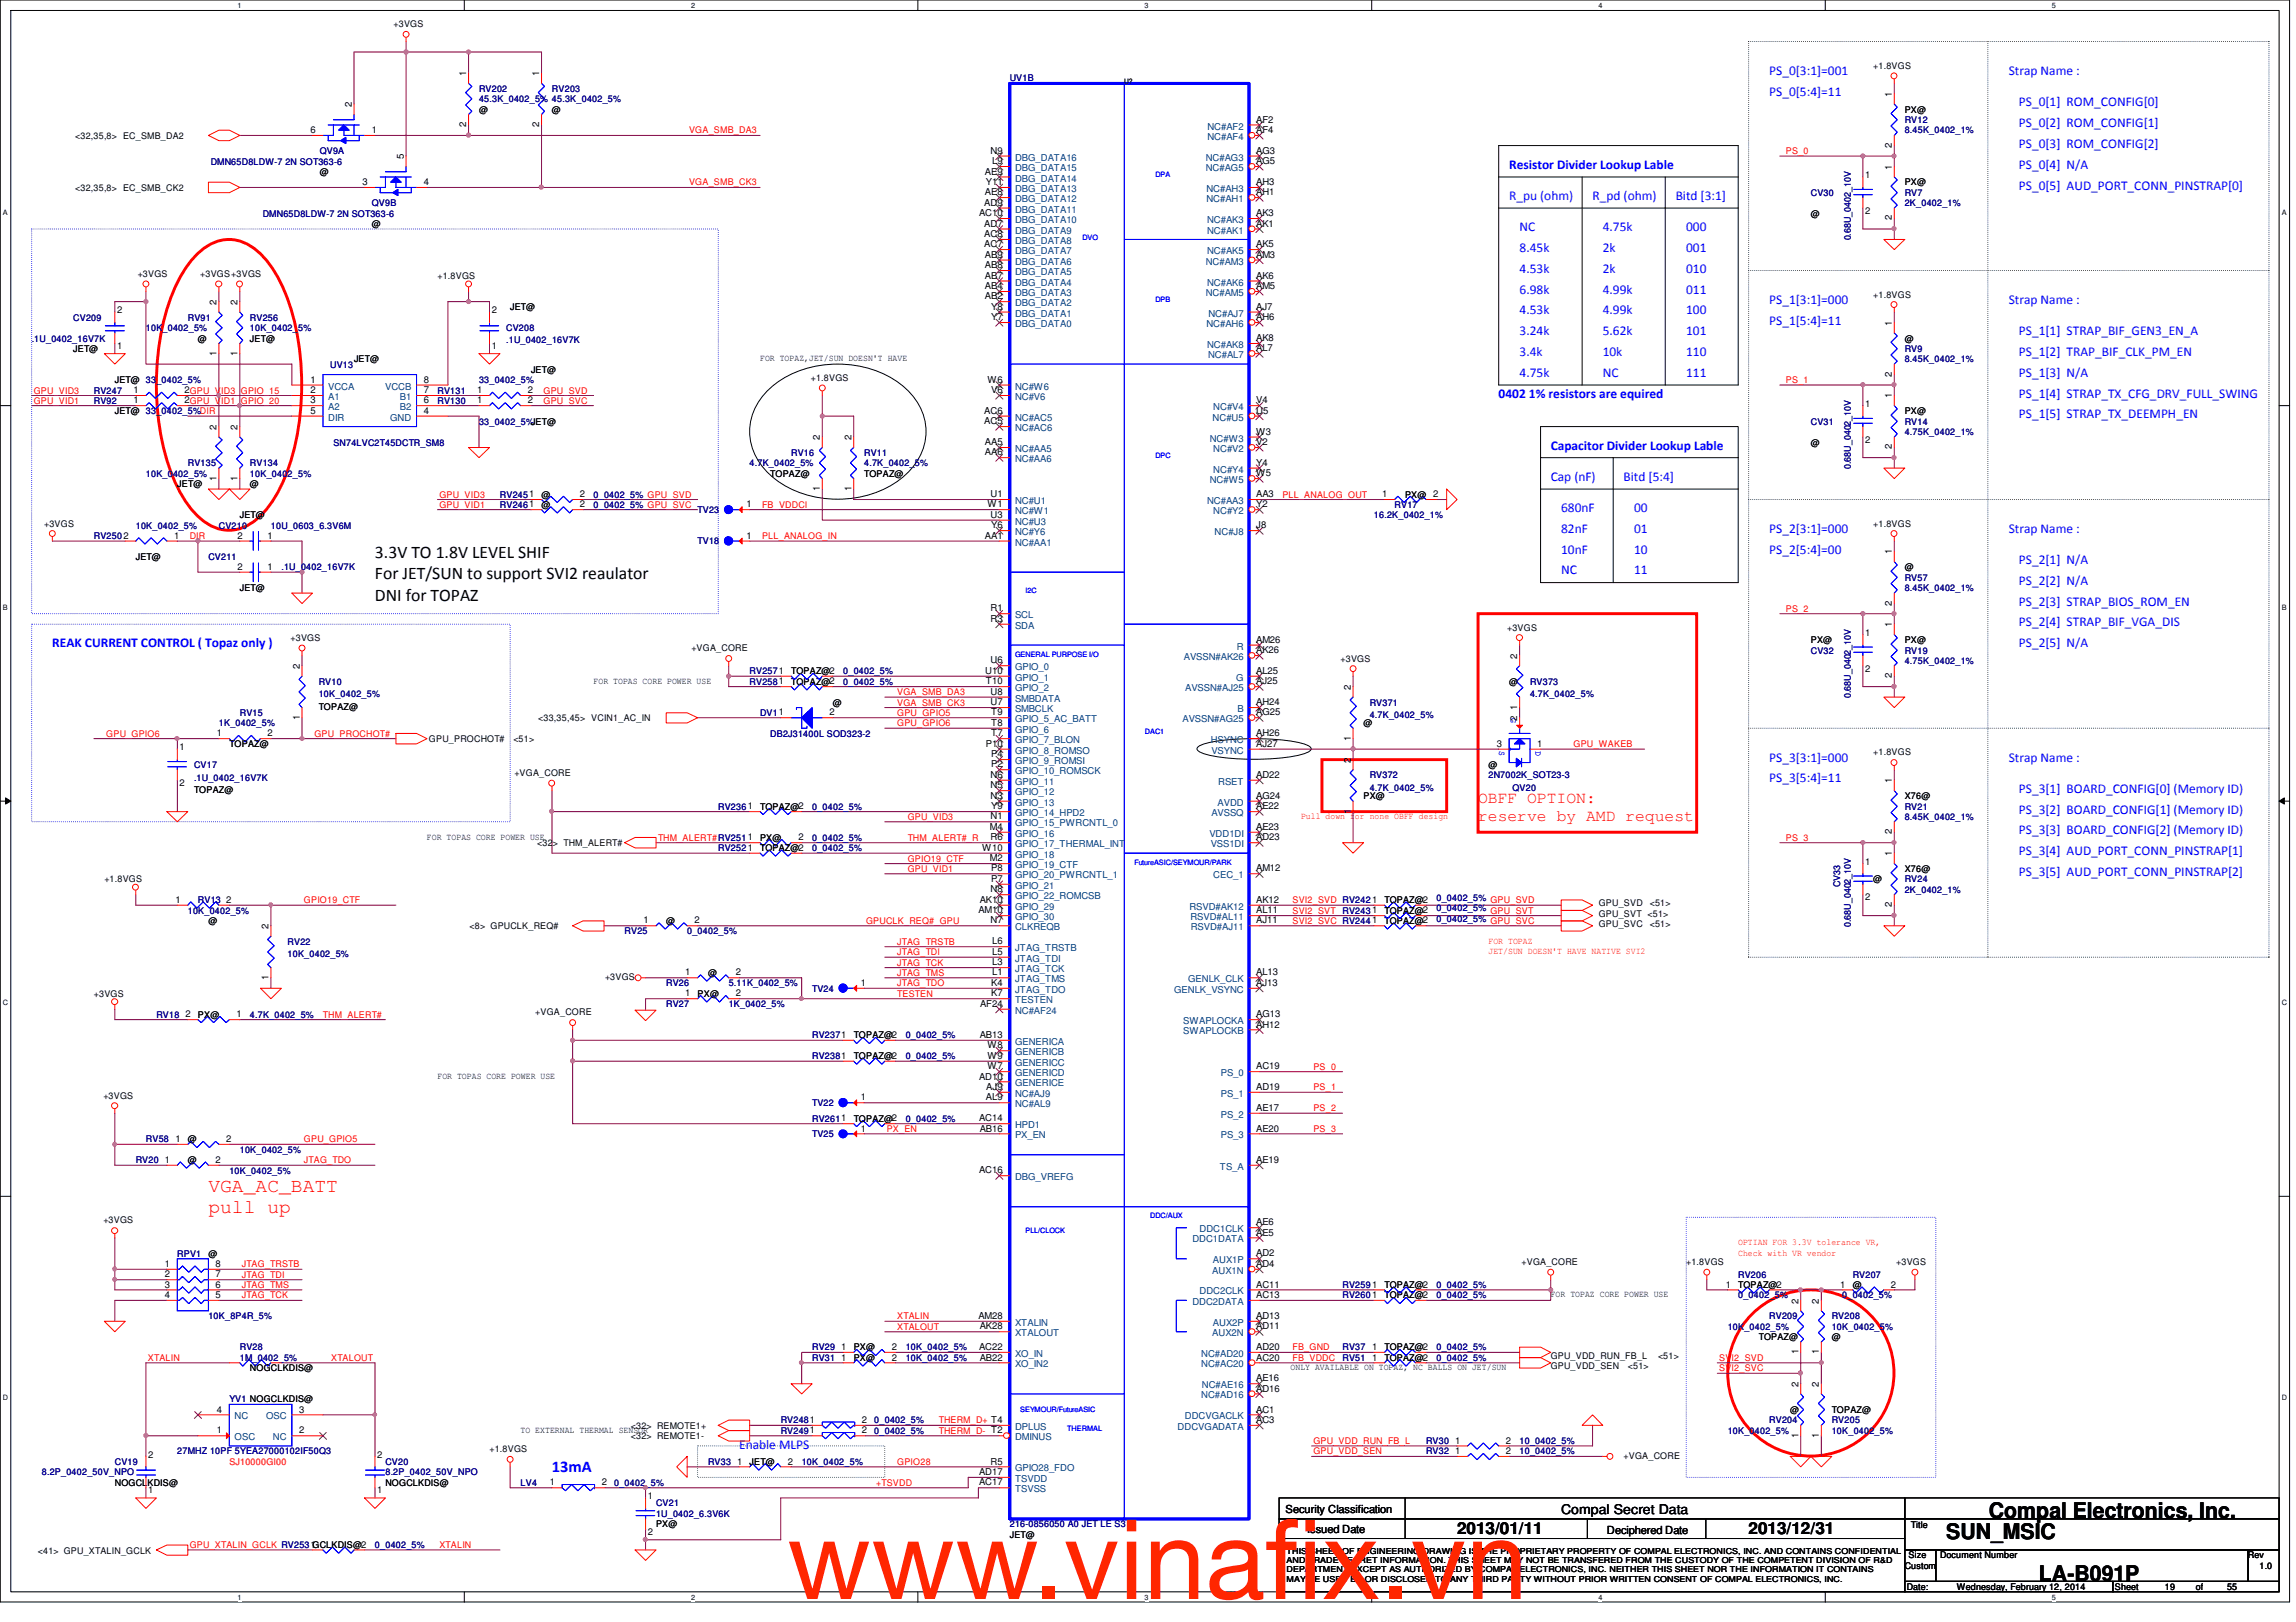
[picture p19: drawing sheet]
<svg xmlns="http://www.w3.org/2000/svg" width="297mm" height="210mm" viewBox="0 0 297 210" stroke-linecap="round" stroke-linejoin="round" font-family="sans-serif">
<defs><g id="words">
<g font-size="14.1" fill="#ff2600">
<text x="101.8" y="206.9">www.vinaf</text>
<text x="163.7" y="206.9">ix.vn</text>
</g>
<g font-size="2.8">
<text x="257.3" y="196.5">Compal Electronics, Inc.</text>
<text x="251.8" y="199.2">SUN_MSIC</text>
<text x="263.8" y="204.6">LA-B091P</text>
</g>
<g font-size="2.5" fill="#f00">
<text x="27" y="154.2">VGA_AC_BATT</text>
<text x="27" y="157">pull up</text>
</g>
<g font-size="2.3">
<text x="48.5" y="72.2">3.3V TO 1.8V LEVEL SHIF</text>
<text x="48.5" y="75">For JET/SUN to support SVI2 reaulator</text>
<text x="48.5" y="77.8">DNI for TOPAZ</text>
</g>
<g font-size="2.1" fill="#f00">
<text x="191.2" y="104">OBFF OPTION:</text>
<text x="191.2" y="106.2">reserve by AMD request</text>
</g>
<text font-size="2.1" fill="#00f" x="71.4" y="190.5">13mA</text>
<g font-size="2.1">
<text x="188.5" y="198.5">2013/01/11</text>
<text x="226.2" y="198.5">2013/12/31</text>
</g>
<g font-size="1.7" fill="#00f">
<text x="228.9" y="9.7">PS_0[3:1]=001</text>
<text x="259.9" y="9.7">Strap Name :</text>
<text x="228.9" y="12.4">PS_0[5:4]=11</text>
<text x="261.2" y="13.8">PS_0[1] ROM_CONFIG[0]</text>
<text x="261.2" y="16.5">PS_0[2] ROM_CONFIG[1]</text>
<text x="195.2" y="21.8">Resistor Divider Lookup Lable</text>
<text x="261.2" y="19.2">PS_0[3] ROM_CONFIG[2]</text>
<text x="261.2" y="21.8">PS_0[4] N/A</text>
<text x="195.2" y="25.9">R_pu (ohm)</text>
<text x="196.6" y="29.9">NC</text>
<text x="206" y="25.9">R_pd (ohm)</text>
<text x="207.3" y="29.9">4.75k</text>
<text x="216.8" y="25.9">Bitd [3:1]</text>
<text x="218.1" y="29.9">000</text>
<text x="261.2" y="24.6">PS_0[5] AUD_PORT_CONN_PINSTRAP[0]</text>
<text x="196.6" y="35.3">4.53k</text>
<text x="196.6" y="32.6">8.45k</text>
<text x="207.3" y="32.6">2k</text>
<text x="207.3" y="35.3">2k</text>
<text x="218.1" y="32.6">001</text>
<text x="218.1" y="35.3">010</text>
<text x="196.6" y="38">6.98k</text>
<text x="196.6" y="40.7">4.53k</text>
<text x="207.3" y="40.7">4.99k</text>
<text x="207.3" y="38">4.99k</text>
<text x="218.1" y="38">011</text>
<text x="218.1" y="40.7">100</text>
<text x="228.9" y="39.4">PS_1[3:1]=000</text>
<text x="259.9" y="39.4">Strap Name :</text>
<text x="196.6" y="43.4">3.24k</text>
<text x="196.6" y="46.1">3.4k</text>
<text x="207.3" y="46.1">10k</text>
<text x="207.3" y="43.4">5.62k</text>
<text x="218.1" y="43.4">101</text>
<text x="218.1" y="46.1">110</text>
<text x="228.9" y="42">PS_1[5:4]=11</text>
<text x="261.2" y="46.1">PS_1[2] TRAP_BIF_CLK_PM_EN</text>
<text x="261.2" y="43.4">PS_1[1] STRAP_BIF_GEN3_EN_A</text>
<text x="193.9" y="51.5">0402 1% resistors are equired</text>
<text x="196.6" y="48.8">4.75k</text>
<text x="207.3" y="48.8">NC</text>
<text x="218.1" y="48.8">111</text>
<text x="261.2" y="51.5">PS_1[4] STRAP_TX_CFG_DRV_FULL_SWING</text>
<text x="261.2" y="48.8">PS_1[3] N/A</text>
<text x="200.6" y="58.2">Capacitor Divider Lookup Lable</text>
<text x="261.2" y="54.1">PS_1[5] STRAP_TX_DEEMPH_EN</text>
<text x="200.6" y="62.2">Cap (nF)</text>
<text x="210.1" y="62.2">Bitd [5:4]</text>
<text x="202" y="66.3">680nF</text>
<text x="202" y="69">82nF</text>
<text x="202" y="71.7">10nF</text>
<text x="211.4" y="71.7">10</text>
<text x="211.4" y="69">01</text>
<text x="211.4" y="66.3">00</text>
<text x="228.9" y="69">PS_2[3:1]=000</text>
<text x="228.9" y="71.7">PS_2[5:4]=00</text>
<text x="259.9" y="69">Strap Name :</text>
<text x="202" y="74.3">NC</text>
<text x="211.4" y="74.3">11</text>
<text x="261.2" y="75.7">PS_2[2] N/A</text>
<text x="261.2" y="73">PS_2[1] N/A</text>
<text x="6.8" y="83.8">REAK CURRENT CONTROL ( Topaz only )</text>
<text x="261.2" y="78.4">PS_2[3] STRAP_BIOS_ROM_EN</text>
<text x="261.2" y="81.1">PS_2[4] STRAP_BIF_VGA_DIS</text>
<text x="261.2" y="83.8">PS_2[5] N/A</text>
<text x="228.9" y="98.6">PS_3[3:1]=000</text>
<text x="228.9" y="101.3">PS_3[5:4]=11</text>
<text x="259.9" y="98.6">Strap Name :</text>
<text x="261.2" y="105.3">PS_3[2] BOARD_CONFIG[1] (Memory ID)</text>
<text x="261.2" y="102.6">PS_3[1] BOARD_CONFIG[0] (Memory ID)</text>
<text x="261.2" y="108">PS_3[3] BOARD_CONFIG[2] (Memory ID)</text>
<text x="261.2" y="113.4">PS_3[5] AUD_PORT_CONN_PINSTRAP[2]</text>
<text x="261.2" y="110.7">PS_3[4] AUD_PORT_CONN_PINSTRAP[1]</text>
<text x="95.6" y="187.5">Enable MLPS</text>
</g>
<text font-size="1.7" x="202" y="195.9">Compal Secret Data</text>
<g font-size="1.4">
<text x="166.3" y="195.7">Security Classification</text>
<text x="169.1" y="198.3">Issued Date</text>
<text x="207.9" y="198.5">Deciphered Date</text>
</g>
<g font-size="1.2">
<text x="50.9" y="3.5">+3VGS</text>
<text x="60.3" y="9.9" transform="rotate(-90 60.3 9.9)">1</text>
<text x="69.8" y="9.9" transform="rotate(-90 69.8 9.9)">1</text>
<text x="242.4" y="8.9">+1.8VGS</text>
<text x="9.7" y="17.9">&lt;32,35,8&gt; EC_SMB_DA2</text>
<text x="40.2" y="17.2">6</text>
<text x="45.5" y="13.9" transform="rotate(-90 45.5 13.9)">2</text>
<text x="48.1" y="17.2">1</text>
<text x="60.3" y="16.4" transform="rotate(-90 60.3 16.4)">2</text>
<text x="62" y="14.6">@</text>
<text x="69.8" y="16.4" transform="rotate(-90 69.8 16.4)">2</text>
<text x="71.4" y="14.6">@</text>
<text x="162.5" y="17.2">AF4</text>
<text x="162.5" y="15.9">AF2</text>
<text x="244.8" y="12.5" transform="rotate(-90 244.8 12.5)">1</text>
<text x="246.4" y="14.6">PX@</text>
<text x="41.4" y="22.6">@</text>
<text x="46.9" y="24">3</text>
<text x="52.2" y="20.6" transform="rotate(-90 52.2 20.6)">5</text>
<text x="54.8" y="24">4</text>
<text x="127.4" y="22.6">AE9</text>
<text x="127.5" y="24">Y11</text>
<text x="128.1" y="19.9">N9</text>
<text x="128.4" y="21.3">L9</text>
<text x="162.5" y="24">AH3</text>
<text x="162.5" y="21.3">AG5</text>
<text x="162.5" y="19.9">AG3</text>
<text x="241.3" y="23.1">1</text>
<text x="244.8" y="22" transform="rotate(-90 244.8 22)">1</text>
<text x="244.8" y="19.1" transform="rotate(-90 244.8 19.1)">2</text>
<text x="9.7" y="24.7">&lt;32,35,8&gt; EC_SMB_CK2</text>
<text x="48.1" y="29.4">@</text>
<text x="126.7" y="28">AC10</text>
<text x="127.3" y="29.3">AD7</text>
<text x="127.3" y="26.6">AD9</text>
<text x="127.4" y="25.3">AE8</text>
<text x="162.5" y="29.3">AK1</text>
<text x="162.5" y="28">AK3</text>
<text x="162.5" y="25.3">AH1</text>
<text x="234.3" y="28">@</text>
<text x="241.3" y="27.6">2</text>
<text x="244.8" y="28.5" transform="rotate(-90 244.8 28.5)">2</text>
<text x="246.4" y="24">PX@</text>
<text x="17.8" y="35.9">+3VGS</text>
<text x="25.9" y="35.9">+3VGS+3VGS</text>
<text x="127.3" y="32">AC7</text>
<text x="127.3" y="30.7">AC8</text>
<text x="127.4" y="34.7">AB8</text>
<text x="127.4" y="33.4">AB9</text>
<text x="162.5" y="32">AK5</text>
<text x="162.5" y="33.4">AM3</text>
<text x="15.2" y="40.6">2</text>
<text x="28" y="39.5" transform="rotate(-90 28 39.5)">2</text>
<text x="30.7" y="39.5" transform="rotate(-90 30.7 39.5)">2</text>
<text x="56.6" y="36.1">+1.8VGS</text>
<text x="63.6" y="40.6">2</text>
<text x="66" y="40.1">JET@</text>
<text x="127.4" y="37.4">AB4</text>
<text x="127.4" y="38.7">AB2</text>
<text x="127.4" y="36.1">AB7</text>
<text x="128.2" y="41.4">Y7</text>
<text x="128.2" y="40.1">Y8</text>
<text x="162.5" y="40.1">AJ7</text>
<text x="162.5" y="36.1">AK6</text>
<text x="162.5" y="41.4">AH6</text>
<text x="162.5" y="37.4">AM5</text>
<text x="242.4" y="38.5">+1.8VGS</text>
<text x="9.5" y="45.6">JET@</text>
<text x="15.2" y="45.2">1</text>
<text x="25.6" y="44.2">@</text>
<text x="28" y="46.1" transform="rotate(-90 28 46.1)">1</text>
<text x="30.7" y="46.1" transform="rotate(-90 30.7 46.1)">1</text>
<text x="32.3" y="44.2">JET@</text>
<text x="45.8" y="46.9">JET@</text>
<text x="63.6" y="45.2">1</text>
<text x="98.3" y="46.7">FOR TOPAZ,JET/SUN DOESN'T HAVE</text>
<text x="162.5" y="45.5">AL7</text>
<text x="162.5" y="44.2">AK8</text>
<text x="244.8" y="42.2" transform="rotate(-90 244.8 42.2)">1</text>
<text x="246.4" y="44.2">@</text>
<text x="14.9" y="49.6">JET@ 33_0402_5%</text>
<text x="14.9" y="53.6">JET@ 33_0402_5%DIR</text>
<text x="17.3" y="50.9">1</text>
<text x="17.3" y="52.2">1</text>
<text x="23.9" y="50.9">2GPU_VID3_GPIO_15</text>
<text x="23.9" y="52.2">2GPU_VID1_GPIO_20</text>
<text x="40.2" y="49.5">1</text>
<text x="40.2" y="53.6">5</text>
<text x="40.2" y="52.2">3</text>
<text x="40.2" y="50.9">2</text>
<text x="54.8" y="50.9">7</text>
<text x="54.8" y="52.2">6</text>
<text x="54.8" y="53.6">4</text>
<text x="54.8" y="49.5">8</text>
<text x="61.7" y="50.9">1</text>
<text x="61.7" y="52.2">1</text>
<text x="68.3" y="50.9">2</text>
<text x="68.3" y="52.2">2</text>
<text x="68.7" y="48.2">JET@</text>
<text x="104.9" y="49.3">+1.8VGS</text>
<text x="127.3" y="53.6">AC6</text>
<text x="127.8" y="49.5">W6</text>
<text x="128.2" y="50.9">V6</text>
<text x="162.5" y="52.2">V4</text>
<text x="162.5" y="53.6">U5</text>
<text x="241.3" y="52.7">1</text>
<text x="244.8" y="51.6" transform="rotate(-90 244.8 51.6)">1</text>
<text x="244.8" y="48.7" transform="rotate(-90 244.8 48.7)">2</text>
<text x="246.4" y="53.6">PX@</text>
<text x="28" y="55.6" transform="rotate(-90 28 55.6)">2</text>
<text x="30.7" y="55.6" transform="rotate(-90 30.7 55.6)">2</text>
<text x="106.1" y="57" transform="rotate(-90 106.1 57)">2</text>
<text x="110.1" y="57" transform="rotate(-90 110.1 57)">2</text>
<text x="127.3" y="54.9">AC5</text>
<text x="127.4" y="57.6">AA5</text>
<text x="127.4" y="58.9">AA6</text>
<text x="162.5" y="57.6">V2</text>
<text x="162.5" y="56.3">W3</text>
<text x="234.3" y="57.7">@</text>
<text x="241.3" y="57.3">2</text>
<text x="244.8" y="58.2" transform="rotate(-90 244.8 58.2)">2</text>
<text x="22.9" y="63">JET@</text>
<text x="28" y="62.2" transform="rotate(-90 28 62.2)">1</text>
<text x="30.7" y="62.2" transform="rotate(-90 30.7 62.2)">1</text>
<text x="32.3" y="63">@</text>
<text x="70.1" y="64.4">@</text>
<text x="70.1" y="65.7">@</text>
<text x="75" y="64.3">2</text>
<text x="75" y="65.7">2</text>
<text x="96.6" y="65.7">1</text>
<text x="99.6" y="61.7">TOPAZ@</text>
<text x="106.1" y="63.5" transform="rotate(-90 106.1 63.5)">1</text>
<text x="110.1" y="63.5" transform="rotate(-90 110.1 63.5)">1</text>
<text x="111.8" y="61.7">TOPAZ@</text>
<text x="127.8" y="65.7">W1</text>
<text x="128.1" y="64.3">U1</text>
<text x="162.5" y="65.7">Y2</text>
<text x="162.5" y="60.3">Y4</text>
<text x="162.5" y="64.3">AA3</text>
<text x="162.5" y="61.6">W5</text>
<text x="178.8" y="64.3">1</text>
<text x="181.8" y="64.4">PX@</text>
<text x="185.4" y="64.3">2</text>
<text x="5.7" y="68.2">+3VGS</text>
<text x="22.5" y="69.7">1</text>
<text x="30.7" y="69.7">2</text>
<text x="31" y="67.1">JET@</text>
<text x="34.6" y="69.7">1</text>
<text x="96.6" y="69.7">1</text>
<text x="127.4" y="69.7">AA1</text>
<text x="128.1" y="67">U3</text>
<text x="128.2" y="68.4">Y6</text>
<text x="162.5" y="68.4">J8</text>
<text x="242.4" y="68.2">+1.8VGS</text>
<text x="244.8" y="71.8" transform="rotate(-90 244.8 71.8)">1</text>
<text x="17.6" y="72.5">JET@</text>
<text x="30.7" y="73.7">2</text>
<text x="31" y="76.5">JET@</text>
<text x="34.6" y="73.7">1</text>
<text x="246.4" y="73.8">@</text>
<text x="37.6" y="83">+3VGS</text>
<text x="128.1" y="79.1">R1</text>
<text x="128.1" y="80.5">R3</text>
<text x="162.5" y="83.2">AM26</text>
<text x="195" y="81.6">+3VGS</text>
<text x="234.3" y="83.2">PX@</text>
<text x="241.3" y="82.3">1</text>
<text x="244.8" y="81.2" transform="rotate(-90 244.8 81.2)">1</text>
<text x="244.8" y="78.4" transform="rotate(-90 244.8 78.4)">2</text>
<text x="246.4" y="83.2">PX@</text>
<text x="38.8" y="86.6" transform="rotate(-90 38.8 86.6)">2</text>
<text x="76.8" y="88.5">FOR TOPAS CORE POWER USE</text>
<text x="89.4" y="84.3">+VGA_CORE</text>
<text x="102.4" y="88.6">TOPAZ@2</text>
<text x="102.4" y="87.2">TOPAZ@2</text>
<text x="127.5" y="87.2">U10</text>
<text x="127.5" y="88.6">T10</text>
<text x="128.1" y="85.9">U6</text>
<text x="128.1" y="89.9">U8</text>
<text x="162.5" y="87.2">AL25</text>
<text x="162.5" y="84.5">AK26</text>
<text x="162.5" y="88.6">AJ25</text>
<text x="173.4" y="85.6">+3VGS</text>
<text x="174.7" y="89.3" transform="rotate(-90 174.7 89.3)">2</text>
<text x="195.2" y="88.6">@</text>
<text x="196.3" y="85.2" transform="rotate(-90 196.3 85.2)">2</text>
<text x="241.3" y="86.9">2</text>
<text x="244.8" y="87.8" transform="rotate(-90 244.8 87.8)">2</text>
<text x="28.1" y="95.3">1</text>
<text x="34.6" y="95.3">2</text>
<text x="38.8" y="93.2" transform="rotate(-90 38.8 93.2)">1</text>
<text x="41.2" y="91.9">TOPAZ@</text>
<text x="69.6" y="93.3">&lt;33,35,45&gt; VCIN1_AC_IN</text>
<text x="107.3" y="92.6">2</text>
<text x="107.7" y="91.3">@</text>
<text x="128.1" y="91.3">U7</text>
<text x="128.2" y="92.6">T9</text>
<text x="128.2" y="93.9">T8</text>
<text x="128.2" y="95.3">T7</text>
<text x="162.5" y="91.3">AH24</text>
<text x="162.5" y="95.3">AH26</text>
<text x="162.5" y="92.6">AG25</text>
<text x="174.7" y="95.8" transform="rotate(-90 174.7 95.8)">1</text>
<text x="176.4" y="94">@</text>
<text x="196.3" y="93.3" transform="rotate(-90 196.3 93.3)">2</text>
<text x="196.3" y="91.8" transform="rotate(-90 196.3 91.8)">1</text>
<text x="23.2" y="97.1">1</text>
<text x="23.2" y="101.7">2</text>
<text x="29.7" y="96.7">TOPAZ@</text>
<text x="55.5" y="96">GPU_PROCHOT#</text>
<text x="66.4" y="96">&lt;51&gt;</text>
<text x="66.5" y="100.5">+VGA_CORE</text>
<text x="127.5" y="96.6">P10</text>
<text x="128.1" y="100.7">N6</text>
<text x="128.2" y="99.3">P2</text>
<text x="128.2" y="98">P4</text>
<text x="162.5" y="100.7">AD22</text>
<text x="162.5" y="96.6">AJ27</text>
<text x="174.7" y="98.7" transform="rotate(-90 174.7 98.7)">2</text>
<text x="192.6" y="99.4">@</text>
<text x="193.6" y="96.6">3</text>
<text x="198.9" y="96.6">1</text>
<text x="242.4" y="97.7">+1.8VGS</text>
<text x="244.8" y="101.4" transform="rotate(-90 244.8 101.4)">1</text>
<text x="25.1" y="102.6">TOPAZ@</text>
<text x="98.3" y="104.8">TOPAZ@2</text>
<text x="128.1" y="107.4">M4</text>
<text x="128.1" y="102">N5</text>
<text x="128.1" y="103.4">N3</text>
<text x="128.1" y="106">N1</text>
<text x="128.2" y="104.7">Y9</text>
<text x="162.5" y="103.4">AG24</text>
<text x="162.5" y="104.7">AE22</text>
<text x="162.5" y="107.4">AE23</text>
<text x="174.7" y="105.3" transform="rotate(-90 174.7 105.3)">1</text>
<text x="176.4" y="103.4">PX@</text>
<text x="244.8" y="108" transform="rotate(-90 244.8 108)">2</text>
<text x="246.4" y="103.4">X76@</text>
<text x="55.2" y="108.7">FOR TOPAS CORE POWER USE</text>
<text x="69.5" y="109.5">&lt;32&gt; THM_ALERT#</text>
<text x="98.3" y="108.8">PX@</text>
<text x="98.3" y="110.2">TOPAZ@2</text>
<text x="103.3" y="108.8">2</text>
<text x="127.1" y="110.1">W10</text>
<text x="128.1" y="111.5">M2</text>
<text x="128.1" y="108.8">R6</text>
<text x="128.2" y="112.8">P8</text>
<text x="162.5" y="112.8">AM12</text>
<text x="162.5" y="108.8">AD23</text>
<text x="241.3" y="111.9">1</text>
<text x="244.8" y="110.8" transform="rotate(-90 244.8 110.8)">1</text>
<text x="246.4" y="112.9">X76@</text>
<text x="13.5" y="114.2">+1.8VGS</text>
<text x="22.7" y="116.8">1</text>
<text x="27" y="119.6">@</text>
<text x="29.2" y="116.8">2</text>
<text x="83.3" y="119.5">1</text>
<text x="86.2" y="119.6">@</text>
<text x="89.8" y="119.5">2</text>
<text x="126.6" y="118.2">AM10</text>
<text x="126.7" y="116.8">AK10</text>
<text x="128.1" y="115.5">N8</text>
<text x="128.1" y="119.5">N7</text>
<text x="128.2" y="114.1">P7</text>
<text x="162.5" y="119.5">AJ11</text>
<text x="162.5" y="118.2">AL11</text>
<text x="162.5" y="116.8">AK12</text>
<text x="179.1" y="119.6">TOPAZ@2</text>
<text x="179.1" y="116.9">TOPAZ@2</text>
<text x="179.1" y="118.2">TOPAZ@2</text>
<text x="206.8" y="118.6">GPU_SVT &lt;51&gt;</text>
<text x="206.8" y="117.3">GPU_SVD</text>
<text x="206.8" y="120">GPU_SVC</text>
<text x="213.4" y="117.3">&lt;51&gt;</text>
<text x="213.4" y="120">&lt;51&gt;</text>
<text x="241.3" y="116.5">2</text>
<text x="242.4" y="114.2">@</text>
<text x="244.8" y="117.4" transform="rotate(-90 244.8 117.4)">2</text>
<text x="34.8" y="120.2" transform="rotate(-90 34.8 120.2)">2</text>
<text x="60.7" y="120.3">&lt;8&gt; GPUCLK_REQ#</text>
<text x="128.4" y="124.9">L3</text>
<text x="128.4" y="123.6">L5</text>
<text x="128.4" y="122.2">L6</text>
<text x="12.1" y="129">+3VGS</text>
<text x="24" y="131.7">2</text>
<text x="25.6" y="131.7">PX@</text>
<text x="30.6" y="131.7">1</text>
<text x="34.8" y="126.8" transform="rotate(-90 34.8 126.8)">1</text>
<text x="69.3" y="131.4">+VGA_CORE</text>
<text x="78.3" y="126.8">+3VGS</text>
<text x="88.6" y="126.2">1</text>
<text x="88.6" y="128.9">1</text>
<text x="90.3" y="129">PX@</text>
<text x="91.6" y="126.3">@</text>
<text x="95.2" y="126.2">2</text>
<text x="95.2" y="128.9">2</text>
<text x="111.4" y="127.6">1</text>
<text x="126.8" y="130.3">AF24</text>
<text x="128.2" y="127.6">K4</text>
<text x="128.2" y="128.9">K7</text>
<text x="128.4" y="126.2">L1</text>
<text x="162.5" y="126.2">AL13</text>
<text x="162.5" y="131.7">AG13</text>
<text x="162.5" y="127.6">AJ13</text>
<text x="110.4" y="134.4">TOPAZ@2</text>
<text x="110.4" y="137.1">TOPAZ@2</text>
<text x="126.7" y="134.3">AB13</text>
<text x="127.8" y="135.7">W8</text>
<text x="127.8" y="137">W9</text>
<text x="162.5" y="133">AH12</text>
<text x="13.4" y="142.2">+3VGS</text>
<text x="56.6" y="139.7">FOR TOPAS CORE POWER USE</text>
<text x="111.4" y="142.4">1</text>
<text x="126.7" y="139.7">AD10</text>
<text x="127.5" y="142.4">AL9</text>
<text x="127.6" y="141.1">AJ9</text>
<text x="127.8" y="138.4">W7</text>
<text x="162.5" y="138.4">AC19</text>
<text x="162.5" y="143.8">AE17</text>
<text x="162.5" y="141.1">AD19</text>
<text x="22.7" y="147.8">1</text>
<text x="24.3" y="147.8">@</text>
<text x="29.2" y="147.8">2</text>
<text x="110.4" y="145.2">TOPAZ@2</text>
<text x="111.4" y="146.4">1</text>
<text x="126.7" y="145.1">AC14</text>
<text x="126.7" y="146.4">AB16</text>
<text x="162.5" y="146.4">AE20</text>
<text x="21.3" y="150.5">1</text>
<text x="24.3" y="150.5">@</text>
<text x="27.9" y="150.5">2</text>
<text x="126.7" y="151.8">AC16</text>
<text x="162.5" y="150.5">AE19</text>
<text x="13.4" y="158.3">+3VGS</text>
<text x="162.5" y="159.9">AE5</text>
<text x="162.5" y="158.6">AE6</text>
<text x="21.3" y="164">1</text>
<text x="21.3" y="165.3">2</text>
<text x="21.3" y="166.6">3</text>
<text x="21.3" y="168">4</text>
<text x="27" y="162.6">@</text>
<text x="27.9" y="164">8</text>
<text x="27.9" y="165.3">7</text>
<text x="27.9" y="166.6">6</text>
<text x="27.9" y="168">5</text>
<text x="162.5" y="162.6">AD2</text>
<text x="162.5" y="164">AD4</text>
<text x="162.5" y="168">AC13</text>
<text x="162.5" y="166.6">AC11</text>
<text x="179.1" y="166.7">TOPAZ@2</text>
<text x="196.8" y="163.7">+VGA_CORE</text>
<text x="200.6" y="167.9">FOR TOPAZ CORE POWER USE</text>
<text x="218.1" y="163.7">+1.8VGS</text>
<text x="223.3" y="166.6">1</text>
<text x="224.9" y="166.7">TOPAZ@2</text>
<text x="238.1" y="166.6">1</text>
<text x="239.7" y="166.7">@</text>
<text x="244.6" y="166.6">2</text>
<text x="245.3" y="163.7">+3VGS</text>
<text x="126.6" y="170.7">AM28</text>
<text x="126.7" y="172">AK28</text>
<text x="162.5" y="170.7">AD13</text>
<text x="162.5" y="172">AD11</text>
<text x="179.1" y="168">TOPAZ@2</text>
<text x="227.5" y="173.4">TOPAZ@</text>
<text x="232.7" y="168.7" transform="rotate(-90 232.7 168.7)">2</text>
<text x="235.3" y="168.7" transform="rotate(-90 235.3 168.7)">2</text>
<text x="237" y="173.4">@</text>
<text x="32.3" y="177.5">NOGCLKDIS@</text>
<text x="108.8" y="176.1">1</text>
<text x="108.8" y="174.7">1</text>
<text x="110.4" y="176.1">PX@</text>
<text x="110.4" y="174.8">PX@</text>
<text x="115.4" y="176.1">2</text>
<text x="115.4" y="174.7">2</text>
<text x="126.7" y="174.7">AC22</text>
<text x="126.7" y="176.1">AB22</text>
<text x="162.5" y="178.8">AE16</text>
<text x="162.5" y="176.1">AC20</text>
<text x="162.5" y="174.7">AD20</text>
<text x="167" y="177.3">ONLY AVAILABLE ON TOPAZ, NC BALLS ON JET/SUN</text>
<text x="177.5" y="176.1">1</text>
<text x="177.5" y="174.7">1</text>
<text x="179.1" y="176.1">TOPAZ@2</text>
<text x="179.1" y="174.8">TOPAZ@2</text>
<text x="200.6" y="177.2">GPU_VDD_SEN</text>
<text x="200.6" y="175.9">GPU_VDD_RUN_FB_L</text>
<text x="210.6" y="177.2">&lt;51&gt;</text>
<text x="214.5" y="175.9">&lt;51&gt;</text>
<text x="232.7" y="179.5" transform="rotate(-90 232.7 179.5)">2</text>
<text x="232.7" y="175.3" transform="rotate(-90 232.7 175.3)">1</text>
<text x="235.3" y="179.5" transform="rotate(-90 235.3 179.5)">2</text>
<text x="235.3" y="175.3" transform="rotate(-90 235.3 175.3)">1</text>
<text x="28.1" y="182.8">4</text>
<text x="28.1" y="185.5">1</text>
<text x="38.7" y="185.5">2</text>
<text x="38.7" y="182.8">3</text>
<text x="67.3" y="185.4">TO EXTERNAL THERMAL SENSOR</text>
<text x="81.6" y="184.9">&lt;32&gt; REMOTE1+</text>
<text x="111.5" y="184.2">2</text>
<text x="111.5" y="185.5">2</text>
<text x="162.5" y="184.2">AC3</text>
<text x="162.5" y="180.1">AD16</text>
<text x="162.5" y="182.8">AC1</text>
<text x="231.6" y="182.8">@</text>
<text x="237" y="182.8">TOPAZ@</text>
<text x="19.2" y="188.6">2</text>
<text x="48.8" y="188.6">2</text>
<text x="63.3" y="188">+1.8VGS</text>
<text x="81.6" y="186.2">&lt;32&gt; REMOTE1-</text>
<text x="95.4" y="189.5">1</text>
<text x="97" y="189.6">JET@</text>
<text x="101.9" y="189.5">2</text>
<text x="126.7" y="190.9">AD17</text>
<text x="128.1" y="189.5">R5</text>
<text x="188.3" y="188.2">1</text>
<text x="188.3" y="186.8">1</text>
<text x="194.8" y="188.2">2</text>
<text x="194.8" y="186.8">2</text>
<text x="210.1" y="188.8">+VGA_CORE</text>
<text x="232.7" y="186.1" transform="rotate(-90 232.7 186.1)">1</text>
<text x="235.3" y="186.1" transform="rotate(-90 235.3 186.1)">1</text>
<text x="14.9" y="192.3">NOGCLKDIS@</text>
<text x="19.2" y="193.3">1</text>
<text x="48.8" y="193.3">1</text>
<text x="49.9" y="192.3">NOGCLKDIS@</text>
<text x="71.1" y="192.2">1</text>
<text x="77.8" y="192.2">2</text>
<text x="83.8" y="194">1</text>
<text x="84.9" y="197.7">PX@</text>
<text x="126.7" y="192.2">AC17</text>
<text x="247.2" y="197.8">Title</text>
<text x="4.9" y="201">&lt;41&gt; GPU_XTALIN_GCLK</text>
<text x="83.8" y="198.6">2</text>
<text x="130.6" y="199">JET@</text>
<text x="246.4" y="203">Custom</text>
<text x="246.9" y="201.7">Size</text>
<text x="251" y="201.7">Document Number</text>
<text x="290.8" y="201.7">Rev</text>
<text x="292.3" y="203">1.0</text>
<text x="246.7" y="205.7">Date:</text>
<text x="253.2" y="205.7">Wednesday, February 12, 2014</text>
<text x="273.6" y="205.7">Sheet</text>
<text x="280.1" y="205.7">19</text>
<text x="284.1" y="205.7">of</text>
<text x="288.1" y="205.7">55</text>
</g>
<g font-size="1.2" fill="#000080">
<text x="62" y="11.9">RV202</text>
<text x="71.4" y="11.9">RV203</text>
<text x="130.6" y="10.5">UV1B</text>
<text x="62" y="13.2">45.3K_0402_5% 45.3K_0402_5%</text>
<text x="246.4" y="15.9">RV12</text>
<text x="246.4" y="17.3">8.45K_0402_1%</text>
<text x="27.3" y="21.3">DMN65D8LDW-7 2N SOT363-6</text>
<text x="41.4" y="19.9">QV9A</text>
<text x="34" y="28">DMN65D8LDW-7 2N SOT363-6</text>
<text x="48.1" y="26.7">QV9B</text>
<text x="234.3" y="25.4">CV30</text>
<text x="246.4" y="25.4">RV7</text>
<text x="246.4" y="26.7">2K_0402_1%</text>
<text x="239.4" y="31.1" transform="rotate(-90 239.4 31.1)">0.68U_0402_10V</text>
<text x="9.5" y="41.5">CV209</text>
<text x="24.3" y="41.5">RV91</text>
<text x="32.3" y="41.5">RV256</text>
<text x="4.1" y="44.2">.1U_0402_16V7K</text>
<text x="18.9" y="42.8">10K_0402_5%</text>
<text x="32.3" y="42.8">10K_0402_5%</text>
<text x="42.7" y="47.7">UV13</text>
<text x="65.5" y="42.8">CV208</text>
<text x="65.5" y="44.5">.1U_0402_16V7K</text>
<text x="246.4" y="45.6">RV9</text>
<text x="246.4" y="46.9">8.45K_0402_1%</text>
<text x="12.1" y="50.9">RV247</text>
<text x="12.1" y="52.3">RV92</text>
<text x="56.6" y="50.9">RV131</text>
<text x="56.6" y="52.3">RV130</text>
<text x="62" y="49.6">33_0402_5%</text>
<text x="43.1" y="57.7">SN74LVC2T45DCTR_SM8</text>
<text x="62" y="54.9">33_0402_5%JET@</text>
<text x="102.4" y="59">RV16</text>
<text x="111.8" y="59">RV11</text>
<text x="234.3" y="54.9">CV31</text>
<text x="246.4" y="54.9">RV14</text>
<text x="246.4" y="56.3">4.75K_0402_1%</text>
<text x="18.9" y="61.7">10K_0402_5%</text>
<text x="24.3" y="60.3">RV135</text>
<text x="32.3" y="60.3">RV134</text>
<text x="32.3" y="61.7">10K_0402_5%</text>
<text x="64.7" y="64.4">RV2451</text>
<text x="64.7" y="65.7">RV2461</text>
<text x="76.8" y="64.4">0_0402_5% GPU_SVD</text>
<text x="76.8" y="65.7">0_0402_5% GPU_SVC</text>
<text x="97" y="60.3">4.7K_0402_5%</text>
<text x="111.8" y="60.3">4.7K_0402_5%</text>
<text x="180.4" y="65.7">RV17</text>
<text x="239.4" y="60.7" transform="rotate(-90 239.4 60.7)">0.68U_0402_10V</text>
<text x="12.1" y="69.8">RV2502</text>
<text x="17.6" y="68.4">10K_0402_5%</text>
<text x="28.3" y="68.4">CV210</text>
<text x="35.1" y="68.4">10U_0603_6.3V6M</text>
<text x="90.3" y="70.4">TV18</text>
<text x="90.3" y="66.4">TV23</text>
<text x="177.8" y="67.1">16.2K_0402_1%</text>
<text x="27" y="72.5">CV211</text>
<text x="36.4" y="73.8">.1U_0402_16V7K</text>
<text x="246.4" y="75.1">RV57</text>
<text x="246.4" y="76.5">8.45K_0402_1%</text>
<text x="41.2" y="88.6">RV10</text>
<text x="97" y="88.6">RV2581</text>
<text x="97" y="87.2">RV2571</text>
<text x="109.1" y="88.6">0_0402_5%</text>
<text x="109.1" y="87.2">0_0402_5%</text>
<text x="197.9" y="88.6">RV373</text>
<text x="234.3" y="84.6">CV32</text>
<text x="246.4" y="84.6">RV19</text>
<text x="246.4" y="85.9">4.75K_0402_1%</text>
<text x="28.3" y="94">1K_0402_5%</text>
<text x="31" y="92.7">RV15</text>
<text x="41.2" y="90.2">10K_0402_5%</text>
<text x="98.3" y="92.7">DV11</text>
<text x="99.6" y="95.3">DB2J31400L SOD323-2</text>
<text x="177.2" y="91.3">RV371</text>
<text x="177.2" y="92.9">4.7K_0402_5%</text>
<text x="197.9" y="90.2">4.7K_0402_5%</text>
<text x="239.4" y="90.3" transform="rotate(-90 239.4 90.3)">0.68U_0402_10V</text>
<text x="25.1" y="99.4">CV17</text>
<text x="25.1" y="101">.1U_0402_16V7K</text>
<text x="177.2" y="100.7">RV372</text>
<text x="192.6" y="100.7">2N7002K_SOT23-3</text>
<text x="92.9" y="104.8">RV2361</text>
<text x="105.1" y="104.8">0_0402_5%</text>
<text x="177.2" y="102.4">4.7K_0402_5%</text>
<text x="195.7" y="102.4">QV20</text>
<text x="246.4" y="104.8">RV21</text>
<text x="246.4" y="106.1">8.45K_0402_1%</text>
<text x="92.9" y="110.2">RV2521</text>
<text x="105.1" y="108.8">0_0402_5%</text>
<text x="105.1" y="110.2">0_0402_5%</text>
<text x="24.3" y="118.2">10K_0402_5%</text>
<text x="25.6" y="116.9">RV13</text>
<text x="173.7" y="118.2">RV2431</text>
<text x="185.8" y="119.3">0_0402_5% GPU_SVC</text>
<text x="185.8" y="116.6">0_0402_5% GPU_SVD</text>
<text x="185.8" y="117.9">0_0402_5% GPU_SVT</text>
<text x="238.1" y="114.9" transform="rotate(-90 238.1 114.9)">CV33</text>
<text x="239.4" y="120" transform="rotate(-90 239.4 120)">0.68U_0402_10V</text>
<text x="246.4" y="114.2">RV24</text>
<text x="246.4" y="115.5">2K_0402_1%</text>
<text x="37.2" y="122.3">RV22</text>
<text x="37.2" y="123.9">10K_0402_5%</text>
<text x="80.8" y="120.9">RV25</text>
<text x="88.9" y="120.9">0_0402_5%</text>
<text x="20.2" y="131.7">RV18</text>
<text x="32.3" y="131.7">4.7K_0402_5%</text>
<text x="86.2" y="127.6">RV26</text>
<text x="86.2" y="130.3">RV27</text>
<text x="94.3" y="127.6">5.11K_0402_5%</text>
<text x="94.3" y="130.3">1K_0402_5%</text>
<text x="105.1" y="128.3">TV24</text>
<text x="105.1" y="134.4">RV2371</text>
<text x="105.1" y="137.1">RV2381</text>
<text x="117.2" y="134.4">0_0402_5%</text>
<text x="117.2" y="137.1">0_0402_5%</text>
<text x="105.1" y="143.1">TV22</text>
<text x="18.9" y="147.8">RV58</text>
<text x="31" y="149.2">10K_0402_5%</text>
<text x="105.1" y="145.2">RV2611</text>
<text x="105.1" y="147.2">TV25</text>
<text x="117.2" y="145.2">0_0402_5%</text>
<text x="17.6" y="150.5">RV20</text>
<text x="29.7" y="151.9">10K_0402_5%</text>
<text x="22.9" y="162.6">RPV1</text>
<text x="173.7" y="166.7">RV2591</text>
<text x="185.8" y="166.7">0_0402_5%</text>
<text x="224.9" y="165.4">RV206</text>
<text x="239.7" y="165.4">RV207</text>
<text x="27" y="170.7">10K_8P4R_5%</text>
<text x="173.7" y="168">RV2601</text>
<text x="185.8" y="168">0_0402_5%</text>
<text x="223.5" y="172.1">10K_0402_5%</text>
<text x="224.9" y="168">0_0402_5%</text>
<text x="228.9" y="170.7">RV209</text>
<text x="237" y="170.7">RV208</text>
<text x="237" y="172.1">10K_0402_5%</text>
<text x="238.3" y="168">0_0402_5%</text>
<text x="31" y="174.8">RV28</text>
<text x="31" y="176.1">1M_0402_5%</text>
<text x="105.1" y="176.1">RV31</text>
<text x="105.1" y="174.8">RV29</text>
<text x="117.2" y="176.1">10K_0402_5%</text>
<text x="117.2" y="174.8">10K_0402_5%</text>
<text x="173.7" y="176.1">RV51</text>
<text x="173.7" y="174.8">RV37</text>
<text x="185.8" y="176.1">0_0402_5%</text>
<text x="185.8" y="174.8">0_0402_5%</text>
<text x="29.7" y="181.5">YV1 NOGCLKDIS@</text>
<text x="101" y="184.2">RV2481</text>
<text x="101" y="185.5">RV2491</text>
<text x="113.1" y="184.2">0_0402_5%</text>
<text x="113.1" y="185.5">0_0402_5%</text>
<text x="223.5" y="185.5">10K_0402_5%</text>
<text x="228.9" y="184.2">RV204</text>
<text x="237" y="184.2">RV205</text>
<text x="237" y="185.5">10K_0402_5%</text>
<text x="5.4" y="190.9">8.2P_0402_50V_NPO</text>
<text x="14.9" y="189.6">CV19</text>
<text x="22.9" y="188.2">27MHZ 10PF 5YEA27000102IF50Q3</text>
<text x="49.9" y="189.6">CV20</text>
<text x="49.9" y="190.9">8.2P_0402_50V_NPO</text>
<text x="91.6" y="189.6">RV33</text>
<text x="103.7" y="189.6">10K_0402_5%</text>
<text x="184.5" y="188.2">RV32</text>
<text x="184.5" y="186.9">RV30</text>
<text x="196.6" y="188.2">10_0402_5%</text>
<text x="196.6" y="186.9">10_0402_5%</text>
<text x="67.3" y="192.3">LV4</text>
<text x="79.5" y="192.3">0_0402_5%</text>
<text x="84.9" y="194.9">CV21</text>
<text x="84.9" y="196.3">1U_0402_6.3V6K</text>
<text x="130.6" y="197.7">216-0856050 A0 JET LE S3</text>
<text x="48.5" y="200.4">0_0402_5%</text>
</g>
<g font-size="1.2" fill="#f00">
<text x="89.2" y="17.3">VGA_SMB_DA3</text>
<text x="231.1" y="19.9">PS_0</text>
<text x="89.2" y="24">VGA_SMB_CK3</text>
<text x="4.4" y="50.9">GPU_VID3</text>
<text x="4.4" y="52.2">GPU_VID1</text>
<text x="70.3" y="50.9">GPU_SVD</text>
<text x="70.3" y="52.2">GPU_SVC</text>
<text x="231.1" y="49.6">PS_1</text>
<text x="56.9" y="64.4">GPU_VID3</text>
<text x="56.9" y="65.7">GPU_VID1</text>
<text x="98.6" y="65.7">FB_VDDCI</text>
<text x="165.9" y="64.4">PLL_ANALOG_OUT</text>
<text x="24.6" y="69.8">DIR</text>
<text x="98.6" y="69.8">PLL_ANALOG_IN</text>
<text x="231.1" y="79.2">PS_2</text>
<text x="116.1" y="90">VGA_SMB_DA3</text>
<text x="13.8" y="95.3">GPU_GPIO6</text>
<text x="40.7" y="95.3">GPU_PROCHOT#</text>
<text x="116.1" y="91.3">VGA_SMB_CK3</text>
<text x="116.1" y="92.6">GPU_GPIO5</text>
<text x="116.1" y="94">GPU_GPIO6</text>
<text x="203.6" y="96.7">GPU_WAKEB</text>
<text x="117.4" y="106.1">GPU_VID3</text>
<text x="168.3" y="106">Pull down for none OBFF design</text>
<text x="85.1" y="108.8">THM_ALERT#RV2511</text>
<text x="117.4" y="112.8">GPU_VID1</text>
<text x="117.4" y="111.5">GPIO19_CTF</text>
<text x="117.4" y="108.8">THM_ALERT#_R</text>
<text x="231.1" y="108.8">PS_3</text>
<text x="39.3" y="116.9">GPIO19_CTF</text>
<text x="112.1" y="119.5">GPUCLK_REQ#_GPU</text>
<text x="167.2" y="116.9">SVI2_SVD RV2421</text>
<text x="167.2" y="118.2">SVI2_SVT</text>
<text x="167.2" y="119.5">SVI2_SVC RV2441</text>
<text x="116.1" y="125">JTAG_TCK</text>
<text x="116.1" y="123.6">JTAG_TDI</text>
<text x="116.1" y="122.3">JTAG_TRSTB</text>
<text x="192.6" y="122.1">FOR TOPAZ</text>
<text x="192.6" y="123.4">JET/SUN DOESN'T HAVE NATIVE SVI2</text>
<text x="41.8" y="131.7">THM_ALERT#</text>
<text x="116.1" y="126.3">JTAG_TMS</text>
<text x="116.1" y="127.6">JTAG_TDO</text>
<text x="116.1" y="129">TESTEN</text>
<text x="169.9" y="138.4">PS_0</text>
<text x="169.9" y="143.8">PS_2</text>
<text x="169.9" y="141.1">PS_1</text>
<text x="39.3" y="147.8">GPU_GPIO5</text>
<text x="114.7" y="146.5">PX_EN</text>
<text x="169.9" y="146.5">PS_3</text>
<text x="39.3" y="150.5">JTAG_TDO</text>
<text x="224.9" y="161.2">OPTIAN FOR 3.3V tolerance VR,</text>
<text x="31.3" y="166.7">JTAG_TMS</text>
<text x="31.3" y="164">JTAG_TRSTB</text>
<text x="31.3" y="165.4">JTAG_TDI</text>
<text x="224.9" y="162.5">Check with VR vendor</text>
<text x="31.3" y="168">JTAG_TCK</text>
<text x="116.1" y="172.1">XTALOUT</text>
<text x="116.1" y="170.7">XTALIN</text>
<text x="19.1" y="176.1">XTALIN</text>
<text x="42.8" y="176.1">XTALOUT</text>
<text x="167.2" y="174.8">FB_GND</text>
<text x="167.2" y="176.1">FB_VDDC</text>
<text x="222.4" y="177.5">SVI2_SVC</text>
<text x="222.4" y="176.1">SVI2_SVD</text>
<text x="121.5" y="184.2">THERM_D+ T4</text>
<text x="121.5" y="185.5">THERM_D- T2</text>
<text x="116.1" y="189.6">GPIO28</text>
<text x="169.9" y="188.2">GPU_VDD_SEN</text>
<text x="169.9" y="186.9">GPU_VDD_RUN_FB_L</text>
<text x="113.4" y="192.3">+TSVDD</text>
<text x="24.6" y="200.3">GPU_XTALIN_GCLK RV2531GCLKDIS@2</text>
<text x="56.9" y="200.3">XTALIN</text>
</g>
<g font-size="1.2" fill="#004080">
<text x="156.2" y="16.8">NC#AF2</text>
<text x="131.3" y="23.5">DBG_DATA14</text>
<text x="131.3" y="20.8">DBG_DATA16</text>
<text x="131.3" y="22.1">DBG_DATA15</text>
<text x="156" y="22.1">NC#AG5</text>
<text x="156" y="20.8">NC#AG3</text>
<text x="156.2" y="18.1">NC#AF4</text>
<text x="131.3" y="26.2">DBG_DATA12</text>
<text x="131.3" y="27.5">DBG_DATA11</text>
<text x="131.3" y="28.9">DBG_DATA10</text>
<text x="131.3" y="24.8">DBG_DATA13</text>
<text x="156.1" y="26.2">NC#AH1</text>
<text x="156.1" y="24.8">NC#AH3</text>
<text x="156.2" y="28.9">NC#AK3</text>
<text x="131.3" y="32.9">DBG_DATA7</text>
<text x="131.3" y="30.2">DBG_DATA9</text>
<text x="131.3" y="31.6">DBG_DATA8</text>
<text x="131.3" y="35.6">DBG_DATA5</text>
<text x="131.3" y="34.2">DBG_DATA6</text>
<text x="156" y="34.2">NC#AM3</text>
<text x="156.2" y="30.2">NC#AK1</text>
<text x="156.2" y="32.9">NC#AK5</text>
<text x="131.3" y="38.3">DBG_DATA3</text>
<text x="131.3" y="41">DBG_DATA1</text>
<text x="131.3" y="39.6">DBG_DATA2</text>
<text x="131.3" y="37">DBG_DATA4</text>
<text x="156" y="38.3">NC#AM5</text>
<text x="156.2" y="37">NC#AK6</text>
<text x="156.3" y="41">NC#AJ7</text>
<text x="131.3" y="42.3">DBG_DATA0</text>
<text x="156.1" y="42.3">NC#AH6</text>
<text x="156.2" y="45">NC#AK8</text>
<text x="156.3" y="46.4">NC#AL7</text>
<text x="42.5" y="50.4">VCCA</text>
<text x="42.5" y="53.1">A2</text>
<text x="42.5" y="51.8">A1</text>
<text x="49.8" y="50.4">VCCB</text>
<text x="51.7" y="51.8">B1</text>
<text x="51.7" y="53.1">B2</text>
<text x="131.3" y="50.4">NC#W6</text>
<text x="131.3" y="51.8">NC#V6</text>
<text x="157" y="53.1">NC#V4</text>
<text x="42.5" y="54.4">DIR</text>
<text x="50.5" y="54.4">GND</text>
<text x="131.3" y="54.4">NC#AC5</text>
<text x="131.3" y="58.5">NC#AA5</text>
<text x="131.3" y="59.8">NC#AA6</text>
<text x="131.3" y="55.8">NC#AC6</text>
<text x="156.5" y="57.2">NC#W3</text>
<text x="156.9" y="54.4">NC#U5</text>
<text x="157" y="58.5">NC#V2</text>
<text x="131.3" y="65.2">NC#U1</text>
<text x="156.2" y="65.2">NC#AA3</text>
<text x="156.5" y="62.5">NC#W5</text>
<text x="157" y="61.2">NC#Y4</text>
<text x="131.3" y="70.6">NC#AA1</text>
<text x="131.3" y="66.5">NC#W1</text>
<text x="131.3" y="67.9">NC#U3</text>
<text x="131.3" y="69.3">NC#Y6</text>
<text x="157" y="66.5">NC#Y2</text>
<text x="157.1" y="69.3">NC#J8</text>
<text x="131.3" y="80">SCL</text>
<text x="131.3" y="81.4">SDA</text>
<text x="131.3" y="86.7">GPIO_0</text>
<text x="131.3" y="88.1">GPIO_1</text>
<text x="131.3" y="89.5">GPIO_2</text>
<text x="153.2" y="85.4">AVSSN#AK26</text>
<text x="153.3" y="89.5">AVSSN#AJ25</text>
<text x="159.9" y="88.1">G</text>
<text x="160" y="84.1">R</text>
<text x="131.3" y="90.8">SMBDATA</text>
<text x="131.3" y="92.2">SMBCLK</text>
<text x="131.3" y="93.5">GPIO_5_AC_BATT</text>
<text x="131.3" y="94.8">GPIO_6</text>
<text x="153" y="93.5">AVSSN#AG25</text>
<text x="160.1" y="92.2">B</text>
<text x="131.3" y="100.2">GPIO_10_ROMSCK</text>
<text x="131.3" y="101.6">GPIO_11</text>
<text x="131.3" y="96.2">GPIO_7_BLON</text>
<text x="131.3" y="97.5">GPIO_8_ROMSO</text>
<text x="131.3" y="98.9">GPIO_9_ROMSI</text>
<text x="156.6" y="96.2">HSYNC</text>
<text x="156.7" y="97.5">VSYNC</text>
<text x="157.6" y="101.6">RSET</text>
<text x="131.3" y="102.9">GPIO_12</text>
<text x="131.3" y="104.3">GPIO_13</text>
<text x="131.3" y="105.6">GPIO_14_HPD2</text>
<text x="131.3" y="106.9">GPIO_15_PWRCNTL_0</text>
<text x="156.7" y="105.6">AVSSQ</text>
<text x="157.5" y="104.3">AVDD</text>
<text x="131.3" y="108.3">GPIO_16</text>
<text x="131.3" y="109.6">GPIO_17_THERMAL_INT</text>
<text x="131.3" y="111">GPIO_18</text>
<text x="131.3" y="112.4">GPIO_19_CTF</text>
<text x="131.3" y="113.7">GPIO_20_PWRCNTL_1</text>
<text x="156.5" y="108.3">VDD1DI</text>
<text x="156.6" y="109.6">VSS1DI</text>
<text x="157" y="113.7">CEC_1</text>
<text x="131.3" y="115">GPIO_21</text>
<text x="131.3" y="116.4">GPIO_22_ROMCSB</text>
<text x="131.3" y="117.7">GPIO_29</text>
<text x="131.3" y="119.1">GPIO_30</text>
<text x="153.9" y="117.7">RSVD#AK12</text>
<text x="154" y="119.1">RSVD#AL11</text>
<text x="131.3" y="120.4">CLKREQB</text>
<text x="131.3" y="125.8">JTAG_TCK</text>
<text x="131.3" y="124.5">JTAG_TDI</text>
<text x="131.3" y="123.1">JTAG_TRSTB</text>
<text x="154" y="120.4">RSVD#AJ11</text>
<text x="131.3" y="128.5">JTAG_TDO</text>
<text x="131.3" y="127.1">JTAG_TMS</text>
<text x="131.3" y="131.2">NC#AF24</text>
<text x="131.3" y="129.8">TESTEN</text>
<text x="151.9" y="128.5">GENLK_VSYNC</text>
<text x="153.7" y="127.1">GENLK_CLK</text>
<text x="131.3" y="135.2">GENERICA</text>
<text x="131.3" y="136.6">GENERICB</text>
<text x="131.3" y="137.9">GENERICC</text>
<text x="153.1" y="133.9">SWAPLOCKB</text>
<text x="153.1" y="132.5">SWAPLOCKA</text>
<text x="131.3" y="139.3">GENERICD</text>
<text x="131.3" y="140.6">GENERICE</text>
<text x="131.3" y="143.3">NC#AL9</text>
<text x="131.3" y="141.9">NC#AJ9</text>
<text x="157.9" y="139.3">PS_0</text>
<text x="157.9" y="141.9">PS_1</text>
<text x="131.3" y="146">HPD1</text>
<text x="131.3" y="147.3">PX_EN</text>
<text x="157.9" y="147.3">PS_3</text>
<text x="157.9" y="144.7">PS_2</text>
<text x="131.3" y="152.7">DBG_VREFG</text>
<text x="157.8" y="151.4">TS_A</text>
<text x="154.3" y="160.8">DDC1DATA</text>
<text x="155.2" y="159.5">DDC1CLK</text>
<text x="155.2" y="167.5">DDC2CLK</text>
<text x="156.8" y="164.8">AUX1N</text>
<text x="156.9" y="163.5">AUX1P</text>
<text x="131.3" y="171.6">XTALIN</text>
<text x="131.3" y="172.9">XTALOUT</text>
<text x="154.3" y="168.9">DDC2DATA</text>
<text x="156.8" y="172.9">AUX2N</text>
<text x="156.9" y="171.6">AUX2P</text>
<text x="131.3" y="177">XO_IN2</text>
<text x="131.3" y="175.6">XO_IN</text>
<text x="155.4" y="177">NC#AC20</text>
<text x="155.4" y="175.6">NC#AD20</text>
<text x="155.5" y="179.7">NC#AE16</text>
<text x="30.3" y="183.7">NC</text>
<text x="34.4" y="183.7">OSC</text>
<text x="131.3" y="185">DPLUS</text>
<text x="152.4" y="185">DDCVGADATA</text>
<text x="153.3" y="183.7">DDCVGACLK</text>
<text x="155.4" y="181">NC#AD16</text>
<text x="30.3" y="186.4">OSC</text>
<text x="35.3" y="186.4">NC</text>
<text x="131.3" y="186.4">DMINUS</text>
<text x="131.3" y="190.4">GPIO28_FDO</text>
<text x="131.3" y="191.8">TSVDD</text>
<text x="131.3" y="193.1">TSVSS</text>
</g>
<g font-size="1.2" fill="#00f">
<text x="195.4" y="92.9" transform="rotate(90 195.4 92.9)">G</text>
<text x="194" y="97.2" transform="rotate(90 194 97.2)">S</text>
<text x="198.7" y="97.2" transform="rotate(90 198.7 97.2)">D</text>
</g>
<text font-size="1.2" fill="#ff8000" x="29.7" y="189.6">SJ10000GI00</text>
<g font-size="1.1">
<text x="166.5" y="201">THIS SHEET OF ENGINEERING DRAWING IS THE PROPRIETARY PROPERTY OF COMPAL ELECTRONICS, INC. AND CONTAINS CONFIDENTIAL</text>
<text x="166.5" y="202.3">AND TRADE SECRET INFORMATION. THIS SHEET MAY NOT BE TRANSFERED FROM THE CUSTODY OF THE COMPETENT DIVISION OF R&amp;D</text>
<text x="166.5" y="203.5">DEPARTMENT EXCEPT AS AUTHORIZED BY COMPAL ELECTRONICS, INC. NEITHER THIS SHEET NOR THE INFORMATION IT CONTAINS</text>
<text x="166.5" y="204.7">MAY BE USED BY OR DISCLOSED TO ANY THIRD PARTY WITHOUT PRIOR WRITTEN CONSENT OF COMPAL ELECTRONICS, INC.</text>
</g>
<g font-size=".9">
<text x="30.7" y="1">1</text>
<text x="89.4" y="1">2</text>
<text x="148.1" y="1">3</text>
<text x="206.8" y="1">4</text>
<text x="265.5" y="1">5</text>
<text x="145.5" y="10.8">U?</text>
<text x=".4" y="27.8">A</text>
<text x="295.2" y="27.8">A</text>
<text x=".4" y="78.9">B</text>
<text x="295.2" y="78.9">B</text>
<text x=".4" y="130.1">C</text>
<text x="295.2" y="130.1">C</text>
<text x=".4" y="181.2">D</text>
<text x="295.2" y="181.2">D</text>
<text x="30.7" y="207">1</text>
<text x="89.4" y="207">2</text>
<text x="148.1" y="207">3</text>
<text x="206.8" y="207">4</text>
<text x="265.5" y="207">5</text>
</g>
<g font-size=".9" fill="#00f">
<text x="149.5" y="22.9">DPA</text>
<text x="140" y="31">DVO</text>
<text x="149.5" y="39.1">DPB</text>
<text x="149.5" y="59.3">DPC</text>
<text x="132.7" y="76.8">I2C</text>
<text x="131.3" y="85">GENERAL PURPOSE I/O</text>
<text x="148.1" y="95">DAC1</text>
<text x="146.8" y="111.9">FutureASIC/SEYMOUR/PARK</text>
<text x="132.7" y="159.6">PLL/CLOCK</text>
<text x="148.8" y="157.6">DDC/AUX</text>
<text x="132" y="182.7">SEYMOUR/FutureASIC</text>
<text x="138" y="185.2">THERMAL</text>
</g>
</g></defs>
<path d="M0 0h296.2v207.3h-296.2zM1.4 1.4h293.5v204.6h-293.5z" fill="none" stroke="#000" stroke-width=".13"/>
<g fill="#fff">
<path d="M30.7 .2h.5v1h-.5z"/>
<path d="M30.7 206.2h.5v1h-.5z"/>
</g>
<path d="M60.1 0v1.4M60.1 206v1.4" fill="none" stroke="#000" stroke-width=".13"/>
<g fill="#fff">
<path d="M89.4 .2h.5v1h-.5z"/>
<path d="M89.4 206.2h.5v1h-.5z"/>
</g>
<path d="M118.7 0v1.4M118.7 206v1.4" fill="none" stroke="#000" stroke-width=".13"/>
<g fill="#fff">
<path d="M148.1 .2h.5v1h-.5z"/>
<path d="M148.1 206.2h.5v1h-.5z"/>
</g>
<path d="M177.5 0v1.4M177.5 206v1.4" fill="none" stroke="#000" stroke-width=".13"/>
<g fill="#fff">
<path d="M206.8 .2h.5v1h-.5z"/>
<path d="M206.8 206.2h.5v1h-.5z"/>
</g>
<path d="M236.1 0v1.4M236.1 206v1.4" fill="none" stroke="#000" stroke-width=".13"/>
<g fill="#fff">
<path d="M265.5 .2h.5v1h-.5z"/>
<path d="M265.5 206.2h.5v1h-.5z"/>
<path d="M.4 26.9h.6v1.1h-.6z"/>
<path d="M295.2 26.9h.6v1.1h-.6z"/>
<path d="M.4 78.1h.6v1h-.6z"/>
<path d="M295.2 78.1h.6v1h-.6z"/>
</g>
<path d="M0 52.5h1.4M294.9 52.5h1.3" fill="none" stroke="#000" stroke-width=".13"/>
<g fill="#fff">
<path d="M.4 129.2h.7v1.1h-.7z"/>
<path d="M295.2 129.2h.7v1.1h-.7z"/>
</g>
<path d="M0 103.7h1.4M.7 103.3l.7 .4-.7 .4zM294.9 103.7l.6-.4v.8zM294.9 103.7h1.3" fill="none" stroke="#000" stroke-width=".13"/>
<path d="M.7 103.3l.7 .4-.7 .4zM294.9 103.7l.6-.4v.8z" fill="#000"/>
<g fill="#fff">
<path d="M.4 180.4h.7v1h-.7z"/>
<path d="M295.2 180.4h.7v1h-.7z"/>
</g>
<g fill="none" stroke="#000" stroke-width=".13">
<path d="M193.9 18.8h31v31h-31zM193.9 22.9h31M193.9 26.9h31M204.7 22.9v26.9M215.4 22.9v26.9M99 50.9a13.3 13.3 0 0 1 12.2-3.5 11 11 0 0 1 7.8 5.3 7.2 7.2 0 0 1-2.1 9 13.8 13.8 0 0 1-17 0 7.3 7.3 0 0 1-.9-10.8zM199.3 55.2h25.6v20.2h-25.6zM199.3 59.2h25.6M208.7 59.2v16.2M199.3 63.3h25.6M155 96.7a10.3 10.3 0 0 1 4.7-1 30.4 30.4 0 0 1 8.9 .5l.9 .5 .1 .2-.1 .2a10.4 10.4 0 0 1-4.7 1.1 28.8 28.8 0 0 1-8.9-.6l-.9-.5-.1-.2zM98.3 127.2h.1"/>
<path d="M0 154.8h1.4M294.9 154.8h1.3"/>
</g>
<path d="M90.3 187.1h24.2v4.1h-24.2z" fill="none" stroke="#008000" stroke-width=".13" stroke-dasharray="0 .3"/>
<g fill="none" stroke="#004000" stroke-width=".13" stroke-dasharray="0 .3">
<path d="M226.2 5.4h67.3M226.2 5.4v118.5M257.2 5.4v118.5M293.5 5.4h.1M293.5 5.4v118.5M226.2 35h67.3M293.5 35h.1M226.2 64.6h67.3M293.5 64.6h.1M226.2 94.2h67.3M293.5 94.2h.1M226.2 123.9h.1"/>
<path d="M226.2 123.9h67.3M257.2 123.9h.1M293.5 123.9h.1"/>
</g>
<path d="M4.1 29.6h88.8v49.8h-88.8zM4.1 80.8h61.9v25.5h-61.9zM218.1 157.5h32.3v33.7h-32.3z" fill="none" stroke="#00f" stroke-width=".13" stroke-dasharray="0 .3"/>
<g fill="none" stroke="#f00" stroke-width=".38">
<path d="M25.7 32.7a5.3 5.3 0 0 1 7.8 0 16.8 16.8 0 0 1 4.2 7.6 34.7 34.7 0 0 1-.8 21.5 12.7 12.7 0 0 1-4.5 6 5.1 5.1 0 0 1-6.4-.7 15.4 15.4 0 0 1-4.2-6.8 35.1 35.1 0 0 1 .2-21.6 15.7 15.7 0 0 1 3.7-6zM191.2 79.4h28.3v28.3h-28.3zM171 98.3h16.2v6.7h-16.2z"/>
<circle cx="234.3" cy="177.7" r="10.8"/>
</g>
<path d="M60.6 6.7h9.5M162.9 138.7h10.8M162.9 146.7h10.8M162.9 144.1h10.8M162.9 141.4h10.8" fill="none" stroke="#800040" stroke-width=".13"/>
<circle cx="60.6" cy="6.7" r=".26" fill="#f0f"/>
<circle cx="60.6" cy="6.7" r=".26" fill="none" stroke="#f0f" stroke-width=".13"/>
<path d="M70.1 6.7v2.7M70.1 24.3h28.2" fill="none" stroke="#800040" stroke-width=".13"/>
<circle cx="70" cy="24.2" r=".26" fill="#f0f"/>
<circle cx="70" cy="24.2" r=".26" fill="none" stroke="#f0f" stroke-width=".13"/>
<path d="M31 17.5h9.4M45.8 6.7v6.8M52.5 5.4v14.8" fill="none" stroke="#800040" stroke-width=".13"/>
<circle cx="52.5" cy="6.7" r=".26" fill="#f0f"/>
<circle cx="52.5" cy="6.7" r=".26" fill="none" stroke="#f0f" stroke-width=".13"/>
<g fill="none" stroke="#800040" stroke-width=".13">
<path d="M45.8 6.7h6.7M245.1 48.5v1.3h-4.1M114.5 91.6h14.8M114.5 90.2h14.8M111.8 127.9h17.5M114.5 125.2h14.8M114.5 126.5h14.8M114.5 123.9h14.8M114.5 122.5h14.8M111.8 146.7h17.5M114.5 172.3h14.8M114.5 171h14.8"/>
<path d="M115.8 175h13.5M115.8 176.4h13.5M88.9 189.8h6.7"/>
</g>
<circle cx="245" cy="49.8" r=".26" fill="#f0f"/>
<circle cx="245" cy="49.8" r=".26" fill="none" stroke="#f0f" stroke-width=".13"/>
<circle cx="241" cy="49.8" r=".26" fill="#f0f"/>
<circle cx="241" cy="49.8" r=".26" fill="none" stroke="#f0f" stroke-width=".13"/>
<path d="M241 20.2h4.1" fill="none" stroke="#800040" stroke-width=".13"/>
<circle cx="245" cy="20.2" r=".26" fill="#f0f"/>
<circle cx="245" cy="20.2" r=".26" fill="none" stroke="#f0f" stroke-width=".13"/>
<circle cx="241" cy="20.2" r=".26" fill="#f0f"/>
<circle cx="241" cy="20.2" r=".26" fill="none" stroke="#f0f" stroke-width=".13"/>
<path d="M245.1 28.3v1.3M245.1 59.2v1.4M245.1 49.8v1.4M241 109.1h4.1" fill="none" stroke="#800040" stroke-width=".13"/>
<circle cx="245" cy="109" r=".25" fill="#f0f"/>
<circle cx="245" cy="109" r=".25" fill="none" stroke="#f0f" stroke-width=".13"/>
<circle cx="241" cy="109" r=".25" fill="#f0f"/>
<circle cx="241" cy="109" r=".25" fill="none" stroke="#f0f" stroke-width=".13"/>
<path d="M241 79.4h4.1" fill="none" stroke="#800040" stroke-width=".13"/>
<circle cx="241" cy="79.4" r=".26" fill="#f0f"/>
<circle cx="241" cy="79.4" r=".26" fill="none" stroke="#f0f" stroke-width=".13"/>
<path d="M245.1 40.4v1.3M245.1 88.9v1.3" fill="none" stroke="#800040" stroke-width=".13"/>
<circle cx="245" cy="88.8" r=".25" fill="#f0f"/>
<circle cx="245" cy="88.8" r=".25" fill="none" stroke="#f0f" stroke-width=".13"/>
<path d="M245.1 87.5v1.4h-4.1" fill="none" stroke="#800040" stroke-width=".13"/>
<circle cx="245" cy="88.8" r=".25" fill="#f0f"/>
<circle cx="245" cy="88.8" r=".25" fill="none" stroke="#f0f" stroke-width=".13"/>
<path d="M241 29.6h4.1v1.4M245.1 79.4v1.4" fill="none" stroke="#800040" stroke-width=".13"/>
<circle cx="245" cy="29.6" r=".26" fill="#f0f"/>
<circle cx="245" cy="29.6" r=".26" fill="none" stroke="#f0f" stroke-width=".13"/>
<path d="M245.1 10.8v1.3M245.1 18.8v2.7M245.1 99.6v1.4M245.1 117.1v1.4h-4.1M245.1 109.1v1.3" fill="none" stroke="#800040" stroke-width=".13"/>
<circle cx="245" cy="118.5" r=".26" fill="#f0f"/>
<circle cx="245" cy="118.5" r=".26" fill="none" stroke="#f0f" stroke-width=".13"/>
<path d="M241 59.2h4.1" fill="none" stroke="#800040" stroke-width=".13"/>
<circle cx="245" cy="59.2" r=".26" fill="#f0f"/>
<circle cx="245" cy="59.2" r=".26" fill="none" stroke="#f0f" stroke-width=".13"/>
<path d="M245.1 57.9v1.3M245.1 118.5v1.3M245.1 107.7v1.4M14.9 164.3v1.3" fill="none" stroke="#800040" stroke-width=".13"/>
<path d="M14.7 165.4l.1-.1 .2 .1v.3l-.2 .1-.1-.1z" fill-rule="evenodd" fill="#f0f"/>
<path d="M14.7 165.4l.1-.1 .2 .1v.3l-.2 .1-.1-.1z" fill="none" stroke="#f0f" stroke-width=".13"/>
<path d="M14.9 164.3h6.7M21.6 165.6h-6.7v1.3" fill="none" stroke="#800040" stroke-width=".13"/>
<path d="M14.7 164h.1l.2 .1v.3l-.2 .1-.1-.1z" fill-rule="evenodd" fill="#f0f"/>
<path d="M14.7 164h.1l.2 .1v.3l-.2 .1-.1-.1z" fill="none" stroke="#f0f" stroke-width=".13"/>
<path d="M90.3 92.9h10.7M107.7 92.9h21.6M90.3 119.8h39M14.9 148.1h8M14.9 166.9h6.7M21.6 168.3h-6.7v2.7M28.3 166.9h10.8M28.3 164.3h10.8M28.3 165.6h10.8M28.3 168.3h10.8" fill="none" stroke="#800040" stroke-width=".13"/>
<path d="M14.7 147.9l.1-.1 .2 .1v.4h-.2h-.1z" fill-rule="evenodd" fill="#f0f"/>
<path d="M14.7 147.9l.1-.1 .2 .1v.4h-.2h-.1z" fill="none" stroke="#f0f" stroke-width=".13"/>
<path d="M78.1 119.8h5.4M14.9 144.1v4M29.7 148.1h18.8M18.9 185.8v2.7" fill="none" stroke="#800040" stroke-width=".13"/>
<circle cx="18.9" cy="185.8" r=".26" fill="#f0f"/>
<circle cx="18.9" cy="185.8" r=".26" fill="none" stroke="#f0f" stroke-width=".13"/>
<path d="M18.9 192.5v1.3M48.5 192.5v1.3M48.5 183.1v5.4" fill="none" stroke="#800040" stroke-width=".13"/>
<path d="M48.3 182.9h.3l.1 .2-.1 .1-.1 .1-.2-.1z" fill-rule="evenodd" fill="#f0f"/>
<path d="M48.3 182.9h.3l.1 .2-.1 .1-.1 .1-.2-.1z" fill="none" stroke="#f0f" stroke-width=".13"/>
<path d="M110.4 53.8h-4v2.8M29.7 176.4h-10.8v9.4h6.7M36.4 176.4h12.1v6.7h-6.7" fill="none" stroke="#800040" stroke-width=".13"/>
<circle cx="106.4" cy="53.9" r=".26" fill="#f0f"/>
<circle cx="106.4" cy="53.9" r=".26" fill="none" stroke="#f0f" stroke-width=".13"/>
<path d="M106.4 51.2v2.6M110.4 53.8v2.8M110.4 63.3v1.3h18.9M39.1 84.8v1.4M39.1 92.9v2.7h12.1" fill="none" stroke="#800040" stroke-width=".13"/>
<circle cx="39.1" cy="95.6" r=".25" fill="#f0f"/>
<circle cx="39.1" cy="95.6" r=".25" fill="none" stroke="#f0f" stroke-width=".13"/>
<path d="M22.9 95.6h5.4M35 95.6h4.1" fill="none" stroke="#800040" stroke-width=".13"/>
<circle cx="22.9" cy="95.6" r=".25" fill="#f0f"/>
<circle cx="22.9" cy="95.6" r=".25" fill="none" stroke="#f0f" stroke-width=".13"/>
<path d="M12.1 95.6h10.8v1.3M22.9 101v4M83.5 129.2v1.5M95.6 126.5h8.1v2.7h25.6" fill="none" stroke="#800040" stroke-width=".13"/>
<circle cx="103.7" cy="129.2" r=".25" fill="#f0f"/>
<circle cx="103.7" cy="129.2" r=".25" fill="none" stroke="#f0f" stroke-width=".13"/>
<path d="M97 70h32.3M83.5 129.2h5.4M83.5 126.5h5.4M95.6 129.2h8.1M109.1 175h-5.4v1.4" fill="none" stroke="#800040" stroke-width=".13"/>
<circle cx="103.7" cy="176.3" r=".25" fill="#f0f"/>
<circle cx="103.7" cy="176.3" r=".25" fill="none" stroke="#f0f" stroke-width=".13"/>
<path d="M109.1 176.4h-5.4v2.7M83.5 197.9v1.4h17.5M83.5 192.5v1.3M102.4 189.8h26.9" fill="none" stroke="#800040" stroke-width=".13"/>
<circle cx="83.5" cy="199.2" r=".26" fill="#f0f"/>
<circle cx="83.5" cy="199.2" r=".26" fill="none" stroke="#f0f" stroke-width=".13"/>
<path d="M114.5 106.3h14.8M114.5 113.1h14.8M14.9 148.1v2.7h6.7M28.3 150.8h20.2M83.5 199.3v1.3M101 193.8v5.5M126.6 192.5v1.3M129.3 191.2h-4v1.3h-41.8" fill="none" stroke="#800040" stroke-width=".13"/>
<circle cx="83.5" cy="192.5" r=".26" fill="#f0f"/>
<circle cx="83.5" cy="192.5" r=".26" fill="none" stroke="#f0f" stroke-width=".13"/>
<path d="M162.9 64.6h16.2M185.8 64.6h1.4M162.9 117.1h14.9M162.9 118.5h14.9M162.9 119.8h14.9M184.5 117.1h17.5M184.5 118.5h17.5M184.5 119.8h17.5M74.1 134.6h35M111.8 142.7h17.5M101 193.8h25.6M126.6 192.5h2.7" fill="none" stroke="#800040" stroke-width=".13"/>
<circle cx="74.1" cy="134.6" r=".26" fill="#f0f"/>
<circle cx="74.1" cy="134.6" r=".26" fill="none" stroke="#f0f" stroke-width=".13"/>
<path d="M94.3 87.5h6.7M115.8 134.6h13.5" fill="none" stroke="#800040" stroke-width=".13"/>
<circle cx="94.3" cy="87.5" r=".26" fill="#f0f"/>
<circle cx="94.3" cy="87.5" r=".26" fill="none" stroke="#f0f" stroke-width=".13"/>
<path d="M107.7 87.5h21.6M74.1 137.3h35M74.1 133.3v1.3" fill="none" stroke="#800040" stroke-width=".13"/>
<circle cx="74.1" cy="137.3" r=".26" fill="#f0f"/>
<circle cx="74.1" cy="137.3" r=".26" fill="none" stroke="#f0f" stroke-width=".13"/>
<path d="M71.4 105v5.4h25.6M103.7 105h25.6M103.7 110.4h25.6M114.5 111.8h14.8M74.1 134.6v2.7M115.8 137.3h13.5" fill="none" stroke="#800040" stroke-width=".13"/>
<circle cx="71.4" cy="105" r=".26" fill="#f0f"/>
<circle cx="71.4" cy="105" r=".26" fill="none" stroke="#f0f" stroke-width=".13"/>
<path d="M94.3 86.2v2.7h6.7M107.7 88.9h21.6M74.1 137.3v8.1h35M115.8 145.4h13.5M162.9 166.9h14.9M184.5 166.9h16.1" fill="none" stroke="#800040" stroke-width=".13"/>
<circle cx="200.6" cy="166.9" r=".26" fill="#f0f"/>
<circle cx="200.6" cy="166.9" r=".26" fill="none" stroke="#f0f" stroke-width=".13"/>
<path d="M70.1 16.2v8.1h-14.9M31 24.3h16.2M58 39h2.6M28.3 51.2h9.5M97 66h32.3M106.4 63.3v4h22.9M71.4 102.3v2.7h25.6M162.9 168.3h14.9M97 184.5h8.1M97 185.8h8.1M111.9 184.5h17.4M111.9 185.8h17.4" fill="none" stroke="#800040" stroke-width=".13"/>
<path d="M28.1 50.9h.2l.2 .1v.3l-.2 .1-.2-.1z" fill-rule="evenodd" fill="#f0f"/>
<path d="M28.1 50.9h.2l.2 .1v.3l-.2 .1-.2-.1z" fill="none" stroke="#f0f" stroke-width=".13"/>
<path d="M4.1 51.2h13.5M4.1 52.5h13.5M28.3 45.8v5.4h-4M31 45.8v6.7h6.8M28.3 61.9v1.4M31 61.9v1.4" fill="none" stroke="#800040" stroke-width=".13"/>
<circle cx="31" cy="52.5" r=".26" fill="#f0f"/>
<circle cx="31" cy="52.5" r=".26" fill="none" stroke="#f0f" stroke-width=".13"/>
<path d="M18.9 37.7v9.4h18.9v2.7M60.6 39h2.7" fill="none" stroke="#800040" stroke-width=".13"/>
<circle cx="60.6" cy="39" r=".26" fill="#f0f"/>
<circle cx="60.6" cy="39" r=".26" fill="none" stroke="#f0f" stroke-width=".13"/>
<path d="M14.9 39h4M58 39v10.8M58 51.2h4M58 52.5h4M68.7 51.2h8.1M68.7 52.5h8.1" fill="none" stroke="#800040" stroke-width=".13"/>
<circle cx="18.9" cy="39" r=".26" fill="#f0f"/>
<circle cx="18.9" cy="39" r=".26" fill="none" stroke="#f0f" stroke-width=".13"/>
<path d="M14.9 39v1.4M28.3 37.7v1.3M31 37.7v1.3M60.6 37.7v1.3M63.3 39v1.4M14.9 44.5v1.3M24.3 53.8h13.5M28.3 51.2v4M31 52.5v2.7M58 53.8h4v4.1M63.3 44.5v1.3M25.6 70h5.4" fill="none" stroke="#800040" stroke-width=".13"/>
<circle cx="25.6" cy="70" r=".26" fill="#f0f"/>
<circle cx="25.6" cy="70" r=".26" fill="none" stroke="#f0f" stroke-width=".13"/>
<path d="M25.6 70v4h5.4M35 70h4.1M35 74h4.1" fill="none" stroke="#800040" stroke-width=".13"/>
<circle cx="39.1" cy="74" r=".26" fill="#f0f"/>
<circle cx="39.1" cy="74" r=".26" fill="none" stroke="#f0f" stroke-width=".13"/>
<g fill="none" stroke="#800040" stroke-width=".13">
<path d="M24.3 52.5h6.7M6.8 70h9.4M22.9 70h2.7M39.1 70v6.8M56.6 64.6h12.1M56.6 66h12.1M75.4 64.6h14.9M75.4 66h14.9M114.5 94.2h14.8M233 177.7v1.4M235.6 175v4.1M233 185.8v2.7"/>
<path d="M235.6 185.8v2.7"/>
</g>
<circle cx="235.6" cy="176.3" r=".25" fill="#f0f"/>
<circle cx="235.6" cy="176.3" r=".25" fill="none" stroke="#f0f" stroke-width=".13"/>
<path d="M233 166.9v1.4" fill="none" stroke="#800040" stroke-width=".13"/>
<circle cx="232.9" cy="166.9" r=".26" fill="#f0f"/>
<circle cx="232.9" cy="166.9" r=".26" fill="none" stroke="#f0f" stroke-width=".13"/>
<path d="M222.2 177.7h10.8M235.6 166.9v1.4" fill="none" stroke="#800040" stroke-width=".13"/>
<circle cx="232.9" cy="177.7" r=".26" fill="#f0f"/>
<circle cx="232.9" cy="177.7" r=".26" fill="none" stroke="#f0f" stroke-width=".13"/>
<path d="M222.2 176.4h13.4M233 175v2.7M235.6 166.9h2.7M247.7 165.6v1.3h-2.6" fill="none" stroke="#800040" stroke-width=".13"/>
<circle cx="235.6" cy="166.9" r=".26" fill="#f0f"/>
<circle cx="235.6" cy="166.9" r=".26" fill="none" stroke="#f0f" stroke-width=".13"/>
<g fill="none" stroke="#800040" stroke-width=".13">
<path d="M35 117.1h16.2M162.9 175h14.9M162.9 176.4h14.9M184.5 175h12.1M184.5 176.4h12.1M200.6 165.6v2.7h-16.1M220.8 165.6v1.3h2.7M230.3 166.9h5.3M66 189.8v2.7h5.4M78.3 192.5h5.2M169.7 188.5h18.8M169.7 187.1h18.8"/>
<path d="M195.2 188.5h12.2M206 184.5v2.6h-10.8M24.3 200.6h16.1M47.2 200.6h17.5"/>
</g>
<path d="M34.9 116.9l.1-.1 .2 .2v.3l-.2 .1-.1-.1z" fill-rule="evenodd" fill="#f0f"/>
<path d="M34.9 116.9l.1-.1 .2 .2v.3l-.2 .1-.1-.1z" fill="none" stroke="#f0f" stroke-width=".13"/>
<path d="M162.9 96.9h12.1M17.6 115.8v1.3h5.3M29.7 117.1h5.3v2.7M14.9 160.2v4.1" fill="none" stroke="#800040" stroke-width=".13"/>
<circle cx="175" cy="96.9" r=".26" fill="#f0f"/>
<circle cx="175" cy="96.9" r=".26" fill="none" stroke="#f0f" stroke-width=".13"/>
<g fill="none" stroke="#800040" stroke-width=".13">
<path d="M230.3 20.2h10.7v2.7M241 26.9v2.7M230.3 49.8h10.7v2.7M241 56.6v2.6M230.3 79.4h10.7v2.7M245.1 70v1.4M245.1 78.1v1.3M175 95.6v1.3h18.9M175 96.9v1.4M175 87.5v1.4M196.6 91.6v1.3M196.6 83.5v1.3"/>
<path d="M199.3 96.9h13.5M241 86.2v2.7M175 105v4.1"/>
</g>
<circle cx="245" cy="79.4" r=".26" fill="#f0f"/>
<circle cx="245" cy="79.4" r=".26" fill="none" stroke="#f0f" stroke-width=".13"/>
<path d="M52.5 6.7h8.1v2.7M230.3 109.1h10.7v2.7M241 115.8v2.7M14.9 130.6v1.4h9.4M31 132h18.9M35 126.5v1.4" fill="none" stroke="#800040" stroke-width=".13"/>
<circle cx="52.5" cy="6.7" r=".26" fill="#f0f"/>
<circle cx="52.5" cy="6.7" r=".26" fill="none" stroke="#f0f" stroke-width=".13"/>
<path d="M60.6 17.5h37.7" fill="none" stroke="#800040" stroke-width=".13"/>
<circle cx="60.6" cy="17.5" r=".26" fill="#f0f"/>
<circle cx="60.6" cy="17.5" r=".26" fill="none" stroke="#f0f" stroke-width=".13"/>
<path d="M60.6 16.2v1.3h-12.1M84.9 109.1h12.1M103.7 109.1h25.6" fill="none" stroke="#800040" stroke-width=".13"/>
<g fill="none" stroke="#f00" stroke-width=".13">
<path d="M27 17.5l1.3-.7h1.4l1.3 .7-1.3 .7h-1.4zM52.5 4.9v.5M245.1 10.2v.6M18.9 37.2v.5M27 23.6h2.7l1.3 .7-1.3 .6h-2.7zM28.3 37.2v.5M31 37.2v.5M60.6 37.2v.5M243.7 31h2.7l-1.3 1.3zM245.1 39.8v.6M13.5 45.8h2.7l-1.3 1.3zM60.6 57.9h2.7l-1.3 1.3z"/>
<path d="M62 45.8h2.7l-1.4 1.3zM106.4 50.6v.6M6.8 69.5v.5M27 63.3h2.7l-1.4 1.3zM29.7 63.3h2.6l-1.3 1.3zM37.8 76.8h2.6l-1.3 1.3zM187.2 63.3l1.3 1.3-1.3 1.4zM243.7 60.6h2.7l-1.3 1.3zM245.1 69.5v.5M22.9 96.9v1.4M22.9 99.6v1.4M39.1 84.3v.5"/>
<path d="M51.2 94.9h2.7l1.3 .7-1.3 .7h-2.7zM86.2 92.2h2.7l1.4 .7-1.4 .7h-2.7zM94.3 85.6v.6M175 87v.5M196.6 82.9v.6M243.7 90.2h2.7l-1.3 1.4zM245.1 99.1v.5M17.6 115.2v.6M21.6 105h2.7l-1.4 1.3zM71.4 101.8v.5M74.1 119.8l1.3-.6h2.7v1.3h-2.7zM80.8 109.1l1.4-.7h2.7v1.3h-2.7z"/>
<path d="M173.7 109.1h2.7l-1.4 1.3zM177.8 119.8h1.3M183.1 119.8h1.4M202 117.8h2.7l1.3 .7-1.3 .7h-2.7zM202 116.5h2.7l1.3 .6-1.3 .7h-2.7zM202 119.2h2.7l1.3 .6-1.3 .7h-2.7zM243.7 119.8h2.7l-1.3 1.4zM14.9 130.1v.5M33.7 127.9h2.7l-1.4 1.3zM74.1 132.8v.5M82.2 130.7h2.7l-1.4 1.4zM83 126.5h.5"/>
<path d="M14.9 159.7v.5M14.9 143.5v.6M13.5 171h2.7l-1.3 1.3zM102.4 179.1h2.7l-1.4 1.3zM196.6 175.7h2.7l1.3 .7-1.3 .6h-2.7zM196.6 174.3h2.7l1.3 .7-1.3 .7h-2.7zM200.6 165.1v.5M220.8 165.1v.5M247.7 165.1v.5M17.6 193.8h2.6l-1.3 1.4zM25.6 183.1h4.1M47.2 193.8h2.7l-1.4 1.4z"/>
<path d="M66 189.3v.5M87.5 189.8l1.4-1.3v2.7zM92.9 184.5l1.4-.7h2.7v1.3h-2.7zM92.9 185.8l1.4-.7h2.7v1.4h-2.7zM188.5 188.5h1.4M193.9 188.5h1.3M204.7 184.5l1.3-1.4 1.4 1.4zM207.4 188.5h.5M231.6 188.5h2.7l-1.3 1.3zM234.3 188.5h2.7l-1.4 1.3zM20.2 200.6l1.4-.7h2.7v1.4h-2.7zM82.2 200.6h2.7l-1.4 1.3z"/>
<circle cx="52.5" cy="4.4" r=".38"/>
<circle cx="245" cy="9.8" r=".38"/>
<circle cx="18.9" cy="36.7" r=".38"/>
<circle cx="28.3" cy="36.7" r=".39"/>
<circle cx="31" cy="36.7" r=".38"/>
<circle cx="60.6" cy="36.7" r=".38"/>
<circle cx="245" cy="39.4" r=".38"/>
<circle cx="106.4" cy="50.2" r=".38"/>
<circle cx="6.8" cy="69" r=".38"/>
<circle cx="245" cy="69" r=".38"/>
<circle cx="39.1" cy="83.9" r=".38"/>
<circle cx="94.3" cy="85.2" r=".38"/>
<circle cx="175.1" cy="86.5" r=".38"/>
<circle cx="196.6" cy="82.5" r=".39"/>
<circle cx="245" cy="98.7" r=".38"/>
<circle cx="17.5" cy="114.8" r=".38"/>
<circle cx="71.4" cy="101.3" r=".38"/>
<circle cx="14.8" cy="129.6" r=".39"/>
<circle cx="74.1" cy="132.3" r=".38"/>
<circle cx="82.6" cy="126.5" r=".38"/>
<circle cx="14.8" cy="143.1" r=".39"/>
<circle cx="14.8" cy="159.3" r=".39"/>
<circle cx="200.6" cy="164.6" r=".38"/>
<circle cx="220.8" cy="164.6" r=".38"/>
<circle cx="247.7" cy="164.6" r=".38"/>
<circle cx="66" cy="188.8" r=".38"/>
<circle cx="208.3" cy="188.5" r=".38"/>
</g>
<g fill="none" stroke="#000" stroke-width=".13">
<path d="M165.5 193.8h80.9v2.8h-80.9zM165.5 196.6h80.9v2.5h-80.9zM165.5 199.1h80.9v6.9h-80.9zM181.8 193.8v5.3M205.4 196.6v2.5M220.7 196.6v2.5M246.4 193.8h48.5v2.8h-48.5zM246.4 196.6h48.5v4h-48.5zM246.4 200.6h4v4h-4zM246.4 204.6h26.9v1.4h-26.9zM250.4 200.6h40.4v4h-40.4zM273.3 204.6h21.6v1.4h-21.6z"/>
<path d="M290.8 200.6h4.1v4h-4.1z"/>
</g>
<path d="M21.7 99.2h2.4M21.7 98.6h2.4M22.9 98.3v.3M22.9 99.2v.4M179.1 119.8l.4 .4 .8-.8 .8 .8 .8-.8 .8 .8 .4-.4M29.7 181.7h8.1v5.4h-8.1zM189.9 188.5l.4-.4 .8 .8 .8-.8 .8 .8 .8-.8 .4 .4" fill="none" stroke="#00f" stroke-width=".13"/>
<path d="M25.2 182.7l.9 .9M26 182.7l-.9 .9" fill="none" stroke="#804000" stroke-width=".13"/>
<path d="M29.3 185.4l.4 .4-.4 .4z" fill="#f00"/>
<path d="M241 82.1v1.4M241 84.8v1.4M235.6 173.7v1.3M235.6 168.3v1.3M25.6 185.8h4.1M29.3 185.4l.4 .4-.4 .4zM37.8 183.1h4M37.8 185.8h4" fill="none" stroke="#f00" stroke-width=".13"/>
<path d="M41.4 185.4l.8 .9M42.2 185.4l-.9 .9" fill="none" stroke="#804000" stroke-width=".13"/>
<path d="M42.5 16.2h4M43.1 16.2v1.3M45.8 14.8v.7h-2.7M45.8 16.2v1.3M239.8 84.4h2.4M239.8 83.7h2.4M241 83.5v.2M241 84.4v.4M235.6 169.6l.5 .5-.9 .8 .9 .8-.9 .8 .9 .8-.5 .4" fill="none" stroke="#00f" stroke-width=".13"/>
<path d="M43.8 16.8l.7-.6 .7 .6z" fill="#00f"/>
<path d="M41.8 17.5h1.3M42.5 17.5v.7M43.8 16.8l.7-.6 .7 .6zM44.5 16.8v.7h2.7M44.7 18.2h1.8" fill="none" stroke="#00f" stroke-width=".13"/>
<path d="M44.1 18.2l.6-.4v.8z" fill="#00f"/>
<path d="M42.5 18.2h1.6M42.5 16.2h4M43.1 16.2v1.3M44.1 18.2l.6-.4v.8zM45.8 14.8v.7h-2.7M45.8 16.2v1.3M46.5 17.5v.7" fill="none" stroke="#00f" stroke-width=".13"/>
<path d="M43.8 16.8l.7-.6 .7 .6z" fill="#00f"/>
<path d="M41.8 17.5h1.3M42.5 17.5v.7M43.8 16.8l.7-.6 .7 .6zM44.5 16.8v.7h2.7M44.7 18.2h1.8" fill="none" stroke="#00f" stroke-width=".13"/>
<path d="M44.1 18.2l.6-.4v.8z" fill="#00f"/>
<g fill="none" stroke="#00f" stroke-width=".13">
<path d="M42.5 18.2h1.6M44.1 18.2l.6-.4v.8zM46.5 17.5v.7M62.1 42.2h2.4M62.1 42.8h2.4M63.3 42.8v.3M63.3 41.7v.5M110.4 57.9l-.4 .4 .8 .8-.8 .8 .8 .8-.8 .8 .4 .4M245.1 52.5l.4 .4-.9 .8 .9 .8-.9 .8 .9 .8-.4 .5M245.1 72.7l.4 .4-.9 .8 .9 .8-.9 .8 .9 .8-.4 .5M245.1 82.1l.4 .5-.9 .8 .9 .8-.9 .8 .9 .8-.4 .4M24.3 117.1l.4-.4 .8 .8 .8-.8 .8 .8 .8-.8 .4 .4"/>
<path d="M98.3 109.1l.4 .4 .8-.9 .8 .9 .8-.9 .8 .9 .5-.4M179.1 117.1l.4 .4 .8-.8 .8 .8 .8-.8 .8 .8 .4-.4M24.3 148.1l.4-.4 .8 .8 .8-.8 .8 .8 .8-.8 .4 .4M31 176.4l.4 .4 .8-.9 .8 .9 .8-.9 .8 .9 .4-.4M110.4 176.4l.4-.5 .8 .9 .9-.9 .8 .9 .8-.9 .4 .5M179.1 176.4l.4-.5 .8 .9 .8-.9 .8 .9 .8-.9 .4 .5M233 169.6l.3 .5-.8 .8 .8 .8-.8 .8 .8 .8-.3 .4M97 189.8l.4-.4 .8 .9 .8-.9 .8 .9 .8-.9 .4 .4M189.9 187.1l.4-.4 .8 .8 .8-.8 .8 .8 .8-.8 .4 .4M233 180.4l.3 .4-.8 .8 .8 .8-.8 .8 .8 .8-.3 .5"/>
</g>
<g fill="none" stroke="#f00" stroke-width=".13">
<path d="M40.4 17.5h1.4M45.8 13.5v1.3M47.2 17.5h1.3M63.3 43.1v1.4M63.3 40.4v1.3M110.4 56.6v1.3M245.1 51.2v1.3M245.1 56.6v1.3M110.4 61.9v1.4M245.1 71.4v1.3M245.1 76.8v1.3M245.1 80.8v1.3"/>
<path d="M245.1 86.2v1.3M22.9 117.1h1.4M28.3 117.1h1.4M97 109.1h1.3M102.4 109.1h1.3M177.8 117.1h1.3M183.1 117.1h1.4M22.9 148.1h1.4M28.3 148.1h1.4M29.7 176.4h1.3M35 176.4h1.4M109.1 176.4h1.3"/>
<path d="M114.5 176.4h1.3M177.8 176.4h1.3M183.1 176.4h1.4M233 179.1v1.3M233 173.7v1.3M233 168.3v1.3M95.6 189.8h1.4M101 189.8h1.4M188.5 187.1h1.4M193.9 187.1h1.3M233 184.5v1.3"/>
</g>
<circle cx="109.1" cy="142.7" r=".54" fill="#00f"/>
<g fill="none" stroke="#00f" stroke-width=".13">
<path d="M109.6 142.7h.8"/>
<circle cx="109.1" cy="142.7" r=".54"/>
</g>
<circle cx="109.1" cy="142.7" r=".54" fill="#00f"/>
<g fill="none" stroke="#00f" stroke-width=".13">
<path d="M109.6 142.7h.8"/>
<circle cx="109.1" cy="142.7" r=".54"/>
</g>
<path d="M110.8 142.3v.8l-.4-.4z" fill="#f00"/>
<path d="M245.1 12.1v1.4M245.1 17.5v1.3M110.4 142.7h1.4M110.8 142.3v.8l-.4-.4z" fill="none" stroke="#f00" stroke-width=".13"/>
<path d="M245.1 13.5l.4 .4-.9 .8 .9 .8-.9 .8 .9 .8-.4 .4" fill="none" stroke="#00f" stroke-width=".13"/>
<circle cx="109.1" cy="127.9" r=".54" fill="#00f"/>
<g fill="none" stroke="#00f" stroke-width=".13">
<path d="M109.6 127.9h.8"/>
<circle cx="109.1" cy="127.9" r=".54"/>
</g>
<circle cx="109.1" cy="127.9" r=".54" fill="#00f"/>
<g fill="none" stroke="#00f" stroke-width=".13">
<path d="M109.6 127.9h.8"/>
<circle cx="109.1" cy="127.9" r=".54"/>
</g>
<path d="M110.8 127.5v.8l-.4-.4z" fill="#f00"/>
<g fill="none" stroke="#f00" stroke-width=".13">
<path d="M17.6 51.2h1.3M22.9 51.2h1.4M37.8 49.8h4M37.8 53.8h4M37.8 52.5h4M37.8 51.2h4M53.9 53.8h4.1M53.9 51.2h4.1M53.9 52.5h4.1M53.9 49.8h4.1M31 74h1.3M33.7 74h1.3"/>
<path d="M68.7 64.6h1.4M74.1 64.6h1.3M179.1 64.6h1.3M184.5 64.6h1.3M175 98.3v1.3M175 94.2v1.4M175 88.9v1.3M175 103.7v1.3M245.1 101v1.3M245.1 106.3v1.4M109.1 134.6h1.3M110.4 127.9h1.4"/>
<path d="M110.8 127.5v.8l-.4-.4zM114.5 134.6h1.3M109.1 145.4h1.3M114.5 145.4h1.3M177.8 175h1.3M183.1 175h1.4M223.5 166.9h1.4M228.9 166.9h1.4M235.6 179.1v1.3M48.5 191.2v1.3M48.5 188.5v1.3M105.1 184.5h1.3"/>
<path d="M105.1 185.8h1.3M110.6 184.5h1.3M110.6 185.8h1.3M235.6 184.5v1.3"/>
</g>
<g fill="none" stroke="#00f" stroke-width=".13">
<path d="M49.2 22.9h4M49.9 22.9v1.4h-1.4M51.2 24.3h2.7M52.5 21.5v.7M52.5 22.9v1.4M18.9 51.2l.4-.4 .8 .8 .8-.8 .8 .8 .8-.8 .4 .4M41.8 48.5h12.1v6.7h-12.1zM32.3 74h.5M32.8 72.9v2.4M33.4 72.9v2.4M33.4 74h.3M70.1 64.6l.3 .4 .8-.8 .9 .8 .8-.8 .8 .8 .4-.4"/>
<path d="M180.4 64.6l.4-.4 .9 .8 .8-.8 .8 .8 .8-.8 .4 .4M175 99.6l-.3 .4 .8 .8-.8 .8 .8 .8-.8 .9 .3 .4M175 90.2l-.3 .4 .8 .8-.8 .8 .8 .9-.8 .8 .3 .3M245.1 102.3l.4 .4-.9 .8 .9 .9-.9 .8 .9 .8-.4 .3M110.4 134.6l.4 .4 .8-.8 .9 .8 .8-.8 .8 .8 .4-.4M110.4 145.4l.4 .4 .8-.8 .9 .8 .8-.8 .8 .8 .4-.4M179.1 175l.4-.4 .8 .8 .8-.8 .8 .8 .8-.8 .4 .4M224.9 166.9l.4 .4 .8-.8 .8 .8 .8-.8 .8 .8 .4-.4M47.3 190.3h2.4M47.3 190.9h2.4M48.5 190.9v.3M48.5 189.8v.5"/>
<path d="M110.4 184h-4v.5l.4 .3 .8-.8 .8 .8 .8-.8 .8 .8 .4-.3M110.4 185.4h-4v.4l.4 .4 .8-.8 .8 .8 .8-.8 .8 .8 .4-.4M110.6 184v.6M110.6 185.4v.5M235.6 180.4l.5 .4-.9 .8 .9 .8-.9 .8 .9 .8-.5 .5"/>
</g>
<path d="M50.5 23.6l.7-.7 .7 .7z" fill="#00f"/>
<path d="M49.2 24.3v.6M49.9 22.2h2.6M50.5 23.6l.7-.7 .7 .7zM51.2 23.6v.7M53.2 24.3v.6" fill="none" stroke="#00f" stroke-width=".13"/>
<path d="M50.8 24.9l.7-.4v.8z" fill="#00f"/>
<path d="M49.2 24.9h1.6M49.2 22.9h4M49.9 22.9v1.4h-1.4M50.8 24.9l.7-.4v.8zM51.2 24.3h2.7M51.5 24.9h1.7M52.5 21.5v.7M52.5 22.9v1.4" fill="none" stroke="#00f" stroke-width=".13"/>
<path d="M50.5 23.6l.7-.7 .7 .7z" fill="#00f"/>
<path d="M49.2 24.3v.6M49.9 22.2h2.6M50.5 23.6l.7-.7 .7 .7zM51.2 23.6v.7M53.2 24.3v.6" fill="none" stroke="#00f" stroke-width=".13"/>
<path d="M50.8 24.9l.7-.4v.8z" fill="#00f"/>
<path d="M49.2 24.9h1.6M50.8 24.9l.7-.4v.8zM51.5 24.9h1.7M31 56.6l.4 .3-.8 .8 .8 .9-.8 .8 .8 .8-.4 .4M106.4 57.9l-.4 .4 .8 .8-.8 .8 .8 .8-.8 .8 .4 .4M245.1 111.8l.4 .3-.9 .8 .9 .9-.9 .8 .9 .8-.4 .4" fill="none" stroke="#00f" stroke-width=".13"/>
<path d="M47.2 24.3h1.3M52.5 20.2v1.3M53.9 24.3h1.3M31 55.2v1.4M106.4 56.6v1.3M31 60.6v1.3M106.4 61.9v1.4M245.1 110.4v1.4M245.1 115.8v1.3" fill="none" stroke="#f00" stroke-width=".13"/>
<path d="M196.6 95.6l.7 .7h-1.4z" fill="#00f"/>
<path d="M195.9 96.3l.7-.7 .7 .7z" fill="none" stroke="#00f" stroke-width=".13"/>
<path d="M196.2 98.1l.7 .6-.7 .5z" fill="#00f"/>
<path d="M195.2 94.9h2.8M195.2 96.8h.2v.3h-.2v-.2v1.8h1M196.2 98.1l.7 .6-.7 .5zM196.6 96.3v.6h-1.4v-1.3h2.8v3.1h-1.1M196.6 94.2v.7M196.9 98.1v1.1" fill="none" stroke="#00f" stroke-width=".13"/>
<path d="M196.6 95.6l.7 .7h-1.4z" fill="#00f"/>
<path d="M195.9 96.3l.7-.7 .7 .7z" fill="none" stroke="#00f" stroke-width=".13"/>
<path d="M196.2 98.1l.7 .6-.7 .5z" fill="#00f"/>
<path d="M195.2 94.9h2.8M195.2 96.8h.2v.3h-.2v-.2v1.8h1M196.2 98.1l.7 .6-.7 .5zM196.6 96.3v.6h-1.4v-1.3h2.8v3.1h-1.1M196.6 94.2v.7M196.9 98.1v1.1" fill="none" stroke="#00f" stroke-width=".13"/>
<path d="M196.2 93.9h.8l-.4 .3z" fill="#f00"/>
<g fill="none" stroke="#f00" stroke-width=".13">
<path d="M31 39v1.4M245.1 21.5v1.4M245.1 26.9v1.4M31 44.5v1.3M245.1 41.7v1.4M245.1 47.1v1.4M193.9 96.9h1.3M196.2 93.9h.8l-.4 .3zM196.6 92.9v1.3M196.6 90.2v1.4M196.6 84.8v1.4M198 96.9h1.3"/>
<path d="M35 119.8v1.4M97 105h1.3M102.4 105h1.3M177.8 118.5h1.3M183.1 118.5h1.4M241 111.8v1.3M241 114.4v1.4M24.3 132h1.3M29.7 132h1.3M35 125.2v1.3M88.9 126.5h1.4M94.3 126.5h1.3"/>
<path d="M21.6 150.8h1.3M27 150.8h1.3M21.6 164.3h1.3M21.6 165.6h1.3M21.6 166.9h1.3M21.6 168.3h1.3M27 164.3h1.3M27 165.6h1.3M27 166.9h1.3M27 168.3h1.3M109.1 175h1.3M114.5 175h1.3"/>
<path d="M177.8 168.3h1.3M183.1 168.3h1.4M238.3 166.9h1.4M243.7 166.9h1.4"/>
</g>
<g fill="none" stroke="#00f" stroke-width=".13">
<path d="M245.1 22.9l.4 .4-.9 .8 .9 .8-.9 .8 .9 .8-.4 .4M31 40.4l.4 .4-.8 .8 .8 .8-.8 .8 .8 .8-.4 .5M245.1 43.1l.4 .4-.9 .8 .9 .8-.9 .8 .9 .8-.4 .4M196.6 86.2l-.4 .4 .8 .8-.8 .8 .8 .8-.8 .8 .4 .4M98.3 105l.4 .4 .8-.8 .8 .8 .8-.8 .8 .8 .5-.4M179.1 118.5l.4 .4 .8-.8 .8 .8 .8-.8 .8 .8 .4-.4M239.8 114h2.4M239.8 113.4h2.4M241 113.1v.3M241 114v.4M25.6 132l.4 .3 .8-.8 .8 .8 .8-.8 .8 .8 .5-.3M35 121.2l-.4 .4 .9 .8-.9 .8 .9 .8-.9 .8 .4 .4"/>
<path d="M90.3 126.5l.3-.3 .8 .8 .9-.8 .8 .8 .8-.8 .4 .3M22.9 150.8l.4-.4 .8 .8 .9-.8 .8 .8 .8-.8 .4 .4M22.9 162.9h4.1v6.7h-4.1zM22.9 168.3h.3l.4-.4 .8 .8 .8-.8 .8 .8 .4-.4h.6M22.9 165.6h.3l.4-.4 .8 .8 .8-.8 .8 .8 .4-.4h.6M23.6 163.8l-.1 .2M23.6 165.2l-.1 .1M23.6 166.5l-.1 .2M27 164.3h-.6l-.4 .3-.8-.8-.8 .8-.8-.8-.4 .5h-.3M27 166.9h-.6l-.4 .4-.8-.8-.8 .8-.8-.8-.4 .4h-.3M110.4 175l.4-.4 .8 .8 .9-.8 .8 .8 .8-.8 .4 .4M179.1 168.3l.4 .4 .8-.8 .8 .8 .8-.8 .8 .8 .4-.4"/>
<path d="M239.7 166.9l.4 .4 .8-.8 .8 .8 .8-.8 .8 .8 .4-.4"/>
</g>
<circle cx="109.1" cy="146.7" r=".52" fill="#00f"/>
<g fill="none" stroke="#00f" stroke-width=".13">
<path d="M109.6 146.7h.8"/>
<circle cx="109.1" cy="146.7" r=".52"/>
</g>
<circle cx="109.1" cy="146.7" r=".52" fill="#00f"/>
<g fill="none" stroke="#00f" stroke-width=".13">
<path d="M109.6 146.7h.8"/>
<circle cx="109.1" cy="146.7" r=".52"/>
</g>
<path d="M110.8 146.3v.8l-.4-.4z" fill="#f00"/>
<path d="M68.7 66h1.4M74.1 66h1.3M101 88.9h1.4M106.4 88.9h1.3M109.1 137.3h1.3M114.5 137.3h1.3M110.4 146.7h1.4M110.8 146.3v.8l-.4-.4z" fill="none" stroke="#f00" stroke-width=".13"/>
<path d="M70.1 66l.3 .4 .8-.8 .9 .8 .8-.8 .8 .8 .4-.4M102.4 88.9l.4 .4 .8-.9 .8 .9 .8-.9 .8 .9 .4-.4M110.4 137.3l.4 .4 .8-.8 .9 .8 .8-.8 .8 .8 .4-.4" fill="none" stroke="#00f" stroke-width=".13"/>
<circle cx="94.2" cy="70" r=".54" fill="#00f"/>
<g fill="none" stroke="#00f" stroke-width=".13">
<path d="M94.8 70h.8"/>
<circle cx="94.2" cy="70" r=".54"/>
</g>
<circle cx="94.2" cy="70" r=".54" fill="#00f"/>
<g fill="none" stroke="#00f" stroke-width=".13">
<path d="M94.8 70h.8"/>
<circle cx="94.2" cy="70" r=".54"/>
</g>
<path d="M96 69.6v.8l-.4-.4z" fill="#f00"/>
<path d="M95.6 70l.4-.4v.8zM95.6 70h1.4M97 110.4h1.3M102.4 110.4h1.3M83.5 193.8v1.4M83.5 196.6v1.3" fill="none" stroke="#f00" stroke-width=".13"/>
<g fill="none" stroke="#00f" stroke-width=".13">
<path d="M145.5 10.8v185.8M145.5 31h16.1M130.6 47.1h31M130.6 74h14.9M130.6 83.5h14.9M145.5 80.8h16.1M98.3 110.4l.4 .4 .8-.8 .8 .8 .8-.8 .8 .8 .5-.4M145.5 110.4h16.1M130.6 149.4h14.9M130.6 156.2h31M153.5 158.9h-1.3v4h1.3M153.5 168.3h-1.3v4h1.3"/>
<path d="M82.3 196.1h2.4M82.3 195.5h2.4M83.5 195.2v.3M83.5 196.1v.5M130.6 180.4h14.9"/>
</g>
<path d="M130.6 10.8h31v185.8h-31z" fill="none" stroke="#00f" stroke-width=".38"/>
<circle cx="130.2" cy="185.8" r=".37" fill="#fff"/>
<g fill="none" stroke="#f00" stroke-width=".13">
<path d="M129.3 32.3h1.3M129.3 64.6h1.3M129.3 185.8h.5M129.3 184.5h1.3"/>
<circle cx="130.2" cy="185.8" r=".37"/>
</g>
<path d="M128.9 31.9l.9 .9M129.7 31.9l-.9 .9" fill="none" stroke="#804000" stroke-width=".13"/>
<circle cx="162" cy="65.9" r=".37" fill="#fff"/>
<g fill="none" stroke="#f00" stroke-width=".13">
<path d="M162.4 66h.5"/>
<circle cx="162" cy="65.9" r=".37"/>
</g>
<path d="M162.5 65.5l.9 .9M163.4 65.5l-.9 .9" fill="none" stroke="#804000" stroke-width=".13"/>
<circle cx="162" cy="53.8" r=".37" fill="#fff"/>
<g fill="none" stroke="#f00" stroke-width=".13">
<path d="M129.3 41.7h1.3M162.4 53.8h.5M129.3 70h1.3M161.6 60.6h1.3"/>
<circle cx="162" cy="53.8" r=".37"/>
</g>
<path d="M128.9 41.3l.9 .9M129.7 41.3l-.9 .9M162.5 53.4l.9 .9M163.4 53.4l-.9 .9M162.5 60.2l.9 .8M163.4 60.2l-.9 .8" fill="none" stroke="#804000" stroke-width=".13"/>
<circle cx="162" cy="57.9" r=".37" fill="#fff"/>
<g fill="none" stroke="#f00" stroke-width=".13">
<path d="M129.3 29.6h1.3M129.3 31h1.3M129.3 25.6h1.3M129.3 22.9h1.3M129.3 37.7h1.3M129.3 26.9h1.3M129.3 39h1.3M129.3 28.3h1.3M129.3 36.4h1.3M129.3 35h1.3M129.3 33.7h1.3M129.3 53.8h1.3"/>
<path d="M129.3 49.8h1.3M129.3 57.9h1.3M129.3 59.2h1.3M129.3 40.4h1.3M129.3 55.2h1.3M161.6 52.5h1.3M161.6 56.6h1.3M162.4 57.9h.5M129.3 66h1.3M161.6 64.6h1.3"/>
<circle cx="162" cy="57.9" r=".37"/>
</g>
<g fill="none" stroke="#804000" stroke-width=".13">
<path d="M128.9 29.2l.9 .9M128.9 30.6l.9 .9M128.9 25.1l.9 .9M128.9 22.5l.9 .9M128.9 37.3l.9 .9M128.9 40l.9 .9M128.9 26.5l.9 .9M128.9 38.6l.9 .9M128.9 27.9l.9 .8M128.9 35.9l.9 .9M128.9 34.6l.9 .9M128.9 33.2l.9 .9"/>
<path d="M129.7 29.2l-.9 .9M129.7 30.6l-.9 .9M129.7 25.1l-.9 .9M129.7 22.5l-.9 .9M129.7 37.3l-.9 .9M129.7 40l-.9 .9M129.7 26.5l-.9 .9M129.7 38.6l-.9 .9M129.7 27.9l-.9 .8M129.7 35.9l-.9 .9M129.7 34.6l-.9 .9M129.7 33.2l-.9 .9"/>
<path d="M128.9 53.4l.9 .9M128.9 49.4l.9 .9M128.9 57.5l.9 .9M128.9 58.8l.9 .9M128.9 54.8l.9 .9M129.7 53.4l-.9 .9M129.7 49.4l-.9 .9M129.7 57.5l-.9 .9M129.7 58.8l-.9 .9M129.7 54.8l-.9 .9M162.5 57.5l.9 .9M162.5 52.1l.9 .9"/>
<path d="M162.5 56.1l.9 .9M163.4 57.5l-.9 .9M163.4 52.1l-.9 .9M163.4 56.1l-.9 .9"/>
</g>
<circle cx="162" cy="61.9" r=".37" fill="#fff"/>
<g fill="none" stroke="#f00" stroke-width=".13">
<path d="M162.4 61.9h.5M129.3 86.2h1.3M129.3 87.5h1.3M129.3 99.6h1.3M129.3 88.9h1.3M129.3 90.2h1.3M129.3 91.6h1.3M129.3 92.9h1.3M129.3 94.2h1.3M129.3 95.6h1.3M129.3 96.9h1.3M129.3 98.3h1.3"/>
<path d="M161.6 95.6h1.3M129.3 101h1.3M129.3 102.3h1.3M129.3 103.7h1.3M129.3 105h1.3M129.3 106.3h1.3M129.3 107.7h1.3M129.3 109.1h1.3M129.3 110.4h1.3M129.3 111.8h1.3M129.3 113.1h1.3M129.3 114.4h1.3"/>
<path d="M129.3 115.8h1.3M129.3 119.8h1.3M129.3 134.6h1.3M129.3 136h1.3M129.3 137.3h1.3M129.3 138.7h1.3M129.3 140h1.3M129.3 125.2h1.3M129.3 123.9h1.3M129.3 127.9h1.3M129.3 126.5h1.3M129.3 122.5h1.3"/>
<path d="M161.6 126.5h1.3M129.3 145.4h1.3"/>
<circle cx="162" cy="61.9" r=".37"/>
</g>
<g fill="none" stroke="#804000" stroke-width=".13">
<path d="M162.5 61.5l.9 .9M163.4 61.5l-.9 .9M128.9 85.7l.9 .9M128.9 99.2l.9 .9M128.9 95.2l.9 .9M128.9 96.5l.9 .9M128.9 97.9l.9 .9M129.7 85.7l-.9 .9M129.7 99.2l-.9 .9M129.7 95.2l-.9 .9M129.7 96.5l-.9 .9M129.7 97.9l-.9 .9"/>
<path d="M162.5 95.2l.9 .9M163.4 95.2l-.9 .9M128.9 100.5l.9 .9M128.9 101.9l.9 .9M128.9 103.3l.9 .8M128.9 107.3l.9 .9M128.9 114l.9 .9M128.9 115.4l.9 .8M129.7 100.5l-.9 .9M129.7 101.9l-.9 .9M129.7 103.3l-.9 .8M129.7 107.3l-.9 .9"/>
<path d="M129.7 114l-.9 .9M129.7 115.4l-.9 .8M128.9 135.6l.9 .8M128.9 138.3l.9 .9M128.9 139.6l.9 .9M129.7 135.6l-.9 .8M129.7 138.3l-.9 .9M129.7 139.6l-.9 .9M162.5 126.1l.9 .9M163.4 126.1l-.9 .9"/>
</g>
<circle cx="162" cy="176.3" r=".37" fill="#fff"/>
<g fill="none" stroke="#f00" stroke-width=".13">
<path d="M161.6 109.1h1.3M161.6 138.7h1.3M129.3 152.1h1.3M161.6 146.7h1.3M161.6 144.1h1.3M161.6 150.8h1.3M129.3 171h1.3M129.3 172.3h1.3M161.6 175h1.3M162.4 176.4h.5M129.3 189.8h1.3M129.3 191.2h1.3"/>
<path d="M129.3 192.5h1.3"/>
<circle cx="162" cy="176.3" r=".37"/>
</g>
<path d="M162.5 108.6l.9 .9M163.4 108.6l-.9 .9M128.9 151.7l.9 .9M129.7 151.7l-.9 .9M162.5 150.4l.9 .9M163.4 150.4l-.9 .9" fill="none" stroke="#804000" stroke-width=".13"/>
<circle cx="162" cy="164.2" r=".37" fill="#fff"/>
<g fill="none" stroke="#f00" stroke-width=".13">
<path d="M161.6 162.9h1.3M162.4 164.3h.5"/>
<circle cx="162" cy="164.2" r=".37"/>
</g>
<path d="M162.5 163.8l.9 .9M162.5 162.5l.9 .9M163.4 163.8l-.9 .9M163.4 162.5l-.9 .9" fill="none" stroke="#804000" stroke-width=".13"/>
<circle cx="162" cy="172.3" r=".37" fill="#fff"/>
<g fill="none" stroke="#f00" stroke-width=".13">
<path d="M161.6 91.6h1.3M129.3 117.1h1.3M161.6 103.7h1.3M161.6 105h1.3M129.3 142.7h1.3M161.6 171h1.3M162.4 172.3h.5"/>
<circle cx="162" cy="172.3" r=".37"/>
</g>
<path d="M162.5 91.1l.9 .9M163.4 91.1l-.9 .9M128.9 116.7l.9 .9M129.7 116.7l-.9 .9M162.5 103.3l.9 .8M162.5 104.6l.9 .9M163.4 103.3l-.9 .8M163.4 104.6l-.9 .9M162.5 171.9l.9 .9M162.5 170.6l.9 .9M163.4 171.9l-.9 .9M163.4 170.6l-.9 .9" fill="none" stroke="#804000" stroke-width=".13"/>
<circle cx="162" cy="92.9" r=".37" fill="#fff"/>
<g fill="none" stroke="#f00" stroke-width=".13">
<path d="M162.4 92.9h.5M161.6 133.3h1.3M129.3 141.4h1.3M161.6 158.9h1.3M161.6 160.2h1.3M161.6 166.9h1.3M161.6 168.3h1.3M161.6 183.1h1.3M161.6 184.5h1.3"/>
<circle cx="162" cy="92.9" r=".37"/>
</g>
<g fill="none" stroke="#804000" stroke-width=".13">
<path d="M162.5 92.5l.9 .8M163.4 92.5l-.9 .8M162.5 132.8l.9 .9M163.4 132.8l-.9 .9M128.9 140.9l.9 .9M129.7 140.9l-.9 .9M162.5 158.5l.9 .8M162.5 159.8l.9 .9M163.4 158.5l-.9 .8M163.4 159.8l-.9 .9M162.5 182.7l.9 .9M162.5 184l.9 .9"/>
<path d="M163.4 182.7l-.9 .9M163.4 184l-.9 .9"/>
</g>
<circle cx="162" cy="180.4" r=".37" fill="#fff"/>
<g fill="none" stroke="#f00" stroke-width=".13">
<path d="M161.6 87.5h1.3M161.6 118.5h1.3M161.6 119.8h1.3M161.6 179.1h1.3M162.4 180.4h.5"/>
<circle cx="162" cy="180.4" r=".37"/>
</g>
<path d="M162.5 87.1l.9 .9M163.4 87.1l-.9 .9M162.5 180l.9 .9M162.5 178.7l.9 .8M163.4 180l-.9 .9M163.4 178.7l-.9 .8" fill="none" stroke="#804000" stroke-width=".13"/>
<circle cx="162" cy="88.8" r=".37" fill="#fff"/>
<g fill="none" stroke="#f00" stroke-width=".13">
<path d="M161.6 83.5h1.3M162.4 88.9h.5M161.6 113.1h1.3M161.6 117.1h1.3M161.6 132h1.3"/>
<circle cx="162" cy="88.8" r=".37"/>
</g>
<path d="M162.5 88.4l.9 .9M162.5 83.1l.9 .8M163.4 88.4l-.9 .9M163.4 83.1l-.9 .8M162.5 112.7l.9 .8M163.4 112.7l-.9 .8M162.5 131.5l.9 .9M163.4 131.5l-.9 .9" fill="none" stroke="#804000" stroke-width=".13"/>
<circle cx="162" cy="84.8" r=".37" fill="#fff"/>
<g fill="none" stroke="#f00" stroke-width=".13">
<path d="M129.3 79.4h1.3M129.3 80.8h1.3M162.4 84.8h.5M161.6 101h1.3"/>
<circle cx="162" cy="84.8" r=".37"/>
</g>
<path d="M128.9 79l.9 .9M129.7 79l-.9 .9M128.9 80.4l.9 .8M129.7 80.4l-.9 .8M162.5 84.4l.9 .9M163.4 84.4l-.9 .9M162.5 100.5l.9 .9M163.4 100.5l-.9 .9" fill="none" stroke="#804000" stroke-width=".13"/>
<circle cx="162" cy="21.5" r=".37" fill="#fff"/>
<g fill="none" stroke="#f00" stroke-width=".13">
<path d="M161.6 20.2h1.3M162.4 21.5h.5"/>
<circle cx="162" cy="21.5" r=".37"/>
</g>
<path d="M162.5 19.8l.9 .9M163.4 19.8l-.9 .9M162.5 21.1l.9 .9M163.4 21.1l-.9 .9" fill="none" stroke="#804000" stroke-width=".13"/>
<circle cx="162" cy="25.5" r=".37" fill="#fff"/>
<g fill="none" stroke="#f00" stroke-width=".13">
<path d="M161.6 24.3h1.3M162.4 25.6h.5"/>
<circle cx="162" cy="25.5" r=".37"/>
</g>
<path d="M162.5 25.1l.9 .9M162.5 23.8l.9 .9M163.4 25.1l-.9 .9M163.4 23.8l-.9 .9" fill="none" stroke="#804000" stroke-width=".13"/>
<circle cx="162" cy="29.6" r=".37" fill="#fff"/>
<g fill="none" stroke="#f00" stroke-width=".13">
<path d="M161.6 28.3h1.3M162.4 29.6h.5"/>
<circle cx="162" cy="29.6" r=".37"/>
</g>
<path d="M162.5 29.2l.9 .9M162.5 27.9l.9 .8M163.4 29.2l-.9 .9M163.4 27.9l-.9 .8" fill="none" stroke="#804000" stroke-width=".13"/>
<circle cx="162" cy="37.7" r=".37" fill="#fff"/>
<g fill="none" stroke="#f00" stroke-width=".13">
<path d="M161.6 36.4h1.3M162.4 37.7h.5"/>
<circle cx="162" cy="37.7" r=".37"/>
</g>
<path d="M162.5 37.3l.9 .9M162.5 35.9l.9 .9M163.4 37.3l-.9 .9M163.4 35.9l-.9 .9" fill="none" stroke="#804000" stroke-width=".13"/>
<circle cx="162" cy="41.7" r=".37" fill="#fff"/>
<g fill="none" stroke="#f00" stroke-width=".13">
<path d="M161.6 40.4h1.3M162.4 41.7h.5"/>
<circle cx="162" cy="41.7" r=".37"/>
</g>
<path d="M162.5 40l.9 .9M163.4 40l-.9 .9M162.5 41.3l.9 .9M163.4 41.3l-.9 .9" fill="none" stroke="#804000" stroke-width=".13"/>
<circle cx="162" cy="45.7" r=".37" fill="#fff"/>
<g fill="none" stroke="#f00" stroke-width=".13">
<path d="M161.6 44.5h1.3M162.4 45.8h.5"/>
<circle cx="162" cy="45.7" r=".37"/>
</g>
<path d="M162.5 45.3l.9 .9M162.5 44l.9 .9M163.4 45.3l-.9 .9M163.4 44l-.9 .9" fill="none" stroke="#804000" stroke-width=".13"/>
<circle cx="162" cy="17.5" r=".37" fill="#fff"/>
<g fill="none" stroke="#f00" stroke-width=".13">
<path d="M161.6 16.2h1.3M162.4 17.5h.5"/>
<circle cx="162" cy="17.5" r=".37"/>
</g>
<path d="M162.5 17.1l.9 .9M162.5 15.7l.9 .9M163.4 17.1l-.9 .9M163.4 15.7l-.9 .9" fill="none" stroke="#804000" stroke-width=".13"/>
<circle cx="162" cy="33.6" r=".37" fill="#fff"/>
<g fill="none" stroke="#f00" stroke-width=".13">
<path d="M129.3 20.2h1.3M129.3 21.5h1.3M129.3 24.3h1.3M161.6 32.3h1.3M162.4 33.7h.5M129.3 51.2h1.3M129.3 67.3h1.3M129.3 68.7h1.3M161.6 68.7h1.3M161.6 96.9h1.3M129.3 118.5h1.3M161.6 107.7h1.3"/>
<path d="M129.3 130.6h1.3M129.3 129.2h1.3M161.6 127.9h1.3M129.3 146.7h1.3M161.6 141.4h1.3M129.3 176.4h1.3M129.3 175h1.3"/>
<circle cx="162" cy="33.6" r=".37"/>
</g>
<g fill="none" stroke="#804000" stroke-width=".13">
<path d="M128.9 19.8l.9 .9M129.7 19.8l-.9 .9M128.9 21.1l.9 .9M128.9 23.8l.9 .9M129.7 21.1l-.9 .9M129.7 23.8l-.9 .9M162.5 33.2l.9 .9M162.5 31.9l.9 .9M163.4 33.2l-.9 .9M163.4 31.9l-.9 .9M128.9 50.8l.9 .8M129.7 50.8l-.9 .8"/>
<path d="M128.9 68.2l.9 .9M129.7 68.2l-.9 .9M162.5 68.2l.9 .9M163.4 68.2l-.9 .9M128.9 118.1l.9 .9M129.7 118.1l-.9 .9M162.5 107.3l.9 .9M163.4 107.3l-.9 .9M128.9 130.2l.9 .9M129.7 130.2l-.9 .9M162.5 127.5l.9 .9M163.4 127.5l-.9 .9"/>
</g>
<circle cx="94.3" cy="66" r=".52" fill="#00f"/>
<g fill="none" stroke="#00f" stroke-width=".13">
<path d="M94.8 66h.8"/>
<circle cx="94.3" cy="66" r=".52"/>
</g>
<circle cx="94.3" cy="66" r=".52" fill="#00f"/>
<g fill="none" stroke="#00f" stroke-width=".13">
<path d="M94.8 66h.8"/>
<circle cx="94.3" cy="66" r=".52"/>
</g>
<path d="M95.6 66l.4-.4v.7z" fill="#f00"/>
<g fill="none" stroke="#f00" stroke-width=".13">
<path d="M60.6 9.4v1.4M60.6 14.8v1.4M70.1 9.4v1.4M70.1 14.8v1.4M28.3 39v1.4M241 22.9v1.4M241 25.6v1.3M14.9 43.1v1.4M14.9 40.4v1.3M17.6 52.5h1.3M22.9 52.5h1.4M28.3 44.5v1.3"/>
<path d="M241 52.5v1.3M241 55.2v1.4M16.2 70h1.4M21.6 70h1.3M31 70h1.3M33.7 70h1.3M95.6 66h1.4M96 65.6v.7l-.4-.3zM28.3 95.6h1.4M33.7 95.6h1.3M39.1 91.6v1.3M39.1 86.2v1.3"/>
<path d="M83.5 119.8h1.4M88.9 119.8h1.4M88.9 129.2h1.4M94.3 129.2h1.3M177.8 166.9h1.3M183.1 166.9h1.4M18.9 191.2v1.3M18.9 188.5v1.3M71.4 192.5h1.3M76.9 192.5h1.4M40.4 200.6h1.4M45.8 200.6h1.4"/>
</g>
<g fill="none" stroke="#00f" stroke-width=".13">
<path d="M60.6 10.8l.4 .4-.8 .8 .8 .8-.8 .8 .8 .8-.4 .4M70.1 10.8l.3 .4-.8 .8 .8 .8-.8 .8 .8 .8-.3 .4M239.8 25.2h2.4M239.8 24.5h2.4M241 24.3v.2M241 25.2v.4M13.6 42.2h2.5M13.6 42.8h2.5M14.9 42.8v.3M14.9 41.7v.5M18.9 52.5l.4-.4 .8 .8 .8-.8 .8 .8 .8-.8 .4 .4M28.3 40.4l.4 .4-.8 .8 .8 .8-.8 .8 .8 .8-.4 .5"/>
<path d="M239.8 54.8h2.4M239.8 54.1h2.4M241 53.8v.3M241 54.8v.4M17.6 70l.3-.4 .9 .8 .8-.8 .8 .8 .8-.8 .4 .4M32.3 70h.5M32.8 68.8v2.4M33.4 68.8v2.4M33.4 70h.3M29.7 95.6l.4 .4 .8-.8 .8 .8 .8-.8 .8 .8 .4-.4M39.1 87.5l-.4 .4 .8 .8-.8 .8 .8 .8-.8 .8 .4 .5M84.9 119.8l.4-.4 .8 .8 .8-.8 .8 .8 .8-.8 .4 .4"/>
<path d="M90.3 129.2l.3-.4 .8 .9 .9-.9 .8 .9 .8-.9 .4 .4M179.1 166.9l.4 .4 .8-.8 .8 .8 .8-.8 .8 .8 .4-.4M17.7 190.3h2.4M17.7 190.9h2.4M18.9 190.9v.3M18.9 189.8v.5M76.8 192.1h-4.1v.4l.5 .4 .8-.8 .8 .8 .8-.8 .8 .8 .4-.4M76.9 192.1v.6M41.8 200.6l.4 .4 .8-.8 .8 .8 .8-.8 .8 .8 .4-.4"/>
</g>
<path d="M103.7 92.9l1.4-1.3v2.6z" fill="#00f"/>
<path d="M102.4 92.9h1.3M103 91.8v-.2h.7v2.6h.7v-.2M103.7 92.9l1.4-1.3v2.6zM105.1 92.9h1.3" fill="none" stroke="#00f" stroke-width=".13"/>
<path d="M103.7 92.9l1.4-1.3v2.6z" fill="#00f"/>
<path d="M28.3 56.6l.4 .3-.8 .8 .8 .9-.8 .8 .8 .8-.4 .4M63.3 51.2l.4-.4 .8 .8 .9-.8 .8 .8 .8-.8 .4 .4M63.3 52.5l.4-.4 .8 .8 .9-.8 .8 .8 .8-.8 .4 .4M102.4 87.5l.4 .4 .8-.8 .8 .8 .8-.8 .8 .8 .4-.4M102.4 92.9h1.3M103 91.8v-.2h.7v2.6h.7v-.2M103.7 92.9l1.4-1.3v2.6zM105.1 92.9h1.3" fill="none" stroke="#00f" stroke-width=".13"/>
<path d="M28.3 55.2v1.4M62 51.2h1.3M62 52.5h1.3M67.4 51.2h1.3M67.4 52.5h1.3M28.3 60.6v1.3M101 92.9h1.4M101 87.5h1.4M106.4 92.9h1.3M106.4 87.5h1.3" fill="none" stroke="#f00" stroke-width=".13"/>
<circle cx="60.6" cy="6.7" r=".26" fill="#f0f"/>
<circle cx="60.6" cy="6.7" r=".26" fill="none" stroke="#f0f" stroke-width=".13"/>
<circle cx="70" cy="24.2" r=".26" fill="#f0f"/>
<circle cx="70" cy="24.2" r=".26" fill="none" stroke="#f0f" stroke-width=".13"/>
<circle cx="52.5" cy="6.7" r=".26" fill="#f0f"/>
<circle cx="52.5" cy="6.7" r=".26" fill="none" stroke="#f0f" stroke-width=".13"/>
<circle cx="245" cy="49.8" r=".26" fill="#f0f"/>
<circle cx="245" cy="49.8" r=".26" fill="none" stroke="#f0f" stroke-width=".13"/>
<circle cx="241" cy="49.8" r=".26" fill="#f0f"/>
<circle cx="241" cy="49.8" r=".26" fill="none" stroke="#f0f" stroke-width=".13"/>
<circle cx="245" cy="20.2" r=".26" fill="#f0f"/>
<circle cx="245" cy="20.2" r=".26" fill="none" stroke="#f0f" stroke-width=".13"/>
<circle cx="241" cy="20.2" r=".26" fill="#f0f"/>
<circle cx="241" cy="20.2" r=".26" fill="none" stroke="#f0f" stroke-width=".13"/>
<circle cx="245" cy="109" r=".25" fill="#f0f"/>
<circle cx="245" cy="109" r=".25" fill="none" stroke="#f0f" stroke-width=".13"/>
<circle cx="241" cy="109" r=".25" fill="#f0f"/>
<circle cx="241" cy="109" r=".25" fill="none" stroke="#f0f" stroke-width=".13"/>
<circle cx="241" cy="79.4" r=".26" fill="#f0f"/>
<circle cx="241" cy="79.4" r=".26" fill="none" stroke="#f0f" stroke-width=".13"/>
<circle cx="245" cy="88.8" r=".25" fill="#f0f"/>
<circle cx="245" cy="88.8" r=".25" fill="none" stroke="#f0f" stroke-width=".13"/>
<circle cx="245" cy="88.8" r=".25" fill="#f0f"/>
<circle cx="245" cy="88.8" r=".25" fill="none" stroke="#f0f" stroke-width=".13"/>
<circle cx="245" cy="29.6" r=".26" fill="#f0f"/>
<circle cx="245" cy="29.6" r=".26" fill="none" stroke="#f0f" stroke-width=".13"/>
<circle cx="245" cy="118.5" r=".26" fill="#f0f"/>
<circle cx="245" cy="118.5" r=".26" fill="none" stroke="#f0f" stroke-width=".13"/>
<circle cx="245" cy="59.2" r=".26" fill="#f0f"/>
<circle cx="245" cy="59.2" r=".26" fill="none" stroke="#f0f" stroke-width=".13"/>
<path d="M14.7 165.4l.1-.1 .2 .1v.3l-.2 .1-.1-.1z" fill-rule="evenodd" fill="#f0f"/>
<path d="M14.7 165.4l.1-.1 .2 .1v.3l-.2 .1-.1-.1z" fill="none" stroke="#f0f" stroke-width=".13"/>
<path d="M14.7 164h.1l.2 .1v.3l-.2 .1-.1-.1z" fill-rule="evenodd" fill="#f0f"/>
<path d="M14.7 164h.1l.2 .1v.3l-.2 .1-.1-.1z" fill="none" stroke="#f0f" stroke-width=".13"/>
<path d="M14.7 147.9l.1-.1 .2 .1v.4h-.2h-.1z" fill-rule="evenodd" fill="#f0f"/>
<path d="M14.7 147.9l.1-.1 .2 .1v.4h-.2h-.1z" fill="none" stroke="#f0f" stroke-width=".13"/>
<circle cx="18.9" cy="185.8" r=".26" fill="#f0f"/>
<circle cx="18.9" cy="185.8" r=".26" fill="none" stroke="#f0f" stroke-width=".13"/>
<path d="M48.3 182.9h.3l.1 .2-.1 .1-.1 .1-.2-.1z" fill-rule="evenodd" fill="#f0f"/>
<path d="M48.3 182.9h.3l.1 .2-.1 .1-.1 .1-.2-.1z" fill="none" stroke="#f0f" stroke-width=".13"/>
<circle cx="106.4" cy="53.9" r=".26" fill="#f0f"/>
<circle cx="106.4" cy="53.9" r=".26" fill="none" stroke="#f0f" stroke-width=".13"/>
<circle cx="39.1" cy="95.6" r=".25" fill="#f0f"/>
<circle cx="39.1" cy="95.6" r=".25" fill="none" stroke="#f0f" stroke-width=".13"/>
<circle cx="22.9" cy="95.6" r=".25" fill="#f0f"/>
<circle cx="22.9" cy="95.6" r=".25" fill="none" stroke="#f0f" stroke-width=".13"/>
<circle cx="103.7" cy="129.2" r=".25" fill="#f0f"/>
<circle cx="103.7" cy="129.2" r=".25" fill="none" stroke="#f0f" stroke-width=".13"/>
<circle cx="103.7" cy="176.3" r=".25" fill="#f0f"/>
<circle cx="103.7" cy="176.3" r=".25" fill="none" stroke="#f0f" stroke-width=".13"/>
<circle cx="83.5" cy="199.2" r=".26" fill="#f0f"/>
<circle cx="83.5" cy="199.2" r=".26" fill="none" stroke="#f0f" stroke-width=".13"/>
<circle cx="83.5" cy="192.5" r=".26" fill="#f0f"/>
<circle cx="83.5" cy="192.5" r=".26" fill="none" stroke="#f0f" stroke-width=".13"/>
<circle cx="74.1" cy="134.6" r=".26" fill="#f0f"/>
<circle cx="74.1" cy="134.6" r=".26" fill="none" stroke="#f0f" stroke-width=".13"/>
<circle cx="94.3" cy="87.5" r=".26" fill="#f0f"/>
<circle cx="94.3" cy="87.5" r=".26" fill="none" stroke="#f0f" stroke-width=".13"/>
<circle cx="74.1" cy="137.3" r=".26" fill="#f0f"/>
<circle cx="74.1" cy="137.3" r=".26" fill="none" stroke="#f0f" stroke-width=".13"/>
<circle cx="71.4" cy="105" r=".26" fill="#f0f"/>
<circle cx="71.4" cy="105" r=".26" fill="none" stroke="#f0f" stroke-width=".13"/>
<circle cx="200.6" cy="166.9" r=".26" fill="#f0f"/>
<circle cx="200.6" cy="166.9" r=".26" fill="none" stroke="#f0f" stroke-width=".13"/>
<path d="M28.1 50.9h.2l.2 .1v.3l-.2 .1-.2-.1z" fill-rule="evenodd" fill="#f0f"/>
<path d="M28.1 50.9h.2l.2 .1v.3l-.2 .1-.2-.1z" fill="none" stroke="#f0f" stroke-width=".13"/>
<circle cx="31" cy="52.5" r=".26" fill="#f0f"/>
<circle cx="31" cy="52.5" r=".26" fill="none" stroke="#f0f" stroke-width=".13"/>
<circle cx="60.6" cy="39" r=".26" fill="#f0f"/>
<circle cx="60.6" cy="39" r=".26" fill="none" stroke="#f0f" stroke-width=".13"/>
<circle cx="18.9" cy="39" r=".26" fill="#f0f"/>
<circle cx="18.9" cy="39" r=".26" fill="none" stroke="#f0f" stroke-width=".13"/>
<circle cx="25.6" cy="70" r=".26" fill="#f0f"/>
<circle cx="25.6" cy="70" r=".26" fill="none" stroke="#f0f" stroke-width=".13"/>
<circle cx="39.1" cy="74" r=".26" fill="#f0f"/>
<circle cx="39.1" cy="74" r=".26" fill="none" stroke="#f0f" stroke-width=".13"/>
<circle cx="235.6" cy="176.3" r=".25" fill="#f0f"/>
<circle cx="235.6" cy="176.3" r=".25" fill="none" stroke="#f0f" stroke-width=".13"/>
<circle cx="232.9" cy="166.9" r=".26" fill="#f0f"/>
<circle cx="232.9" cy="166.9" r=".26" fill="none" stroke="#f0f" stroke-width=".13"/>
<circle cx="232.9" cy="177.7" r=".26" fill="#f0f"/>
<circle cx="232.9" cy="177.7" r=".26" fill="none" stroke="#f0f" stroke-width=".13"/>
<circle cx="235.6" cy="166.9" r=".26" fill="#f0f"/>
<circle cx="235.6" cy="166.9" r=".26" fill="none" stroke="#f0f" stroke-width=".13"/>
<path d="M34.9 116.9l.1-.1 .2 .2v.3l-.2 .1-.1-.1z" fill-rule="evenodd" fill="#f0f"/>
<path d="M34.9 116.9l.1-.1 .2 .2v.3l-.2 .1-.1-.1z" fill="none" stroke="#f0f" stroke-width=".13"/>
<circle cx="175" cy="96.9" r=".26" fill="#f0f"/>
<circle cx="175" cy="96.9" r=".26" fill="none" stroke="#f0f" stroke-width=".13"/>
<circle cx="245" cy="79.4" r=".26" fill="#f0f"/>
<circle cx="245" cy="79.4" r=".26" fill="none" stroke="#f0f" stroke-width=".13"/>
<circle cx="52.5" cy="6.7" r=".26" fill="#f0f"/>
<circle cx="52.5" cy="6.7" r=".26" fill="none" stroke="#f0f" stroke-width=".13"/>
<circle cx="60.6" cy="17.5" r=".26" fill="#f0f"/>
<circle cx="60.6" cy="17.5" r=".26" fill="none" stroke="#f0f" stroke-width=".13"/>
<use href="#words"/>
</svg>
